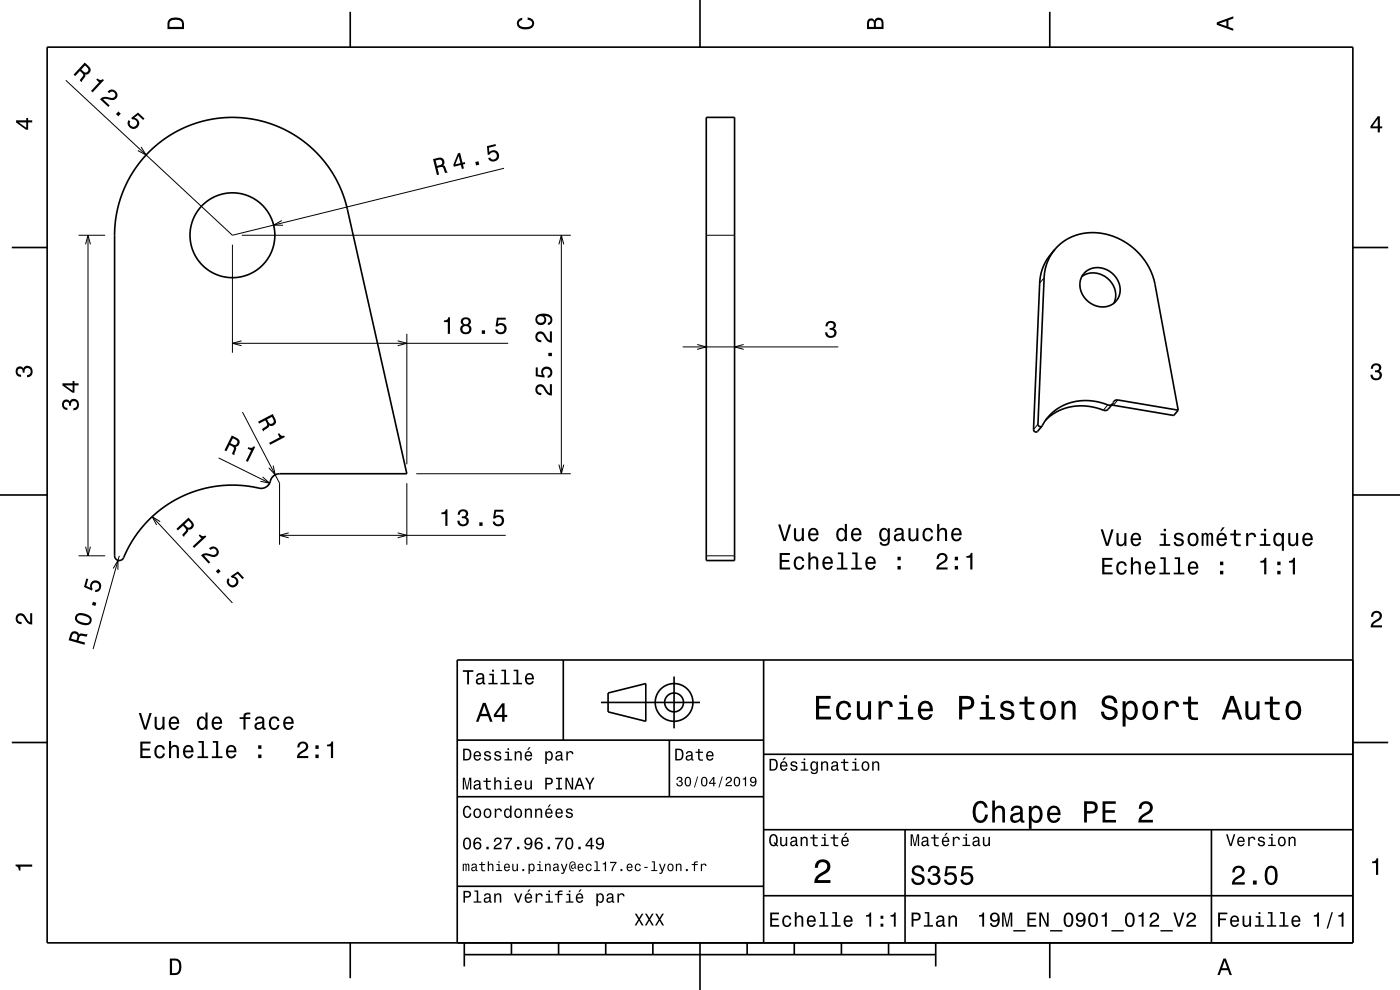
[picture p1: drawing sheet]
<svg xmlns="http://www.w3.org/2000/svg" width="297mm" height="210mm" viewBox="0 0 297 210" stroke-linecap="round" stroke-linejoin="round" font-family="sans-serif">
<g fill="none" stroke="#000" stroke-width=".21">
<path d="M14 17l35.3 32.9 57.6-14.2M29.9 31.2l1.1 1.7-1.8-1M16.7 49.9h5.6M18.2 51.8l.5-1.9 .5 1.9M18.7 49.9v68M49.3 51.9v22.9M51.3 49.9h69.8M59.8 46.8l-1.8 .9 2 .1M118.6 51.8l.5-1.9 .5 1.9M119.1 49.9v50.6M149.8 49.9h6M221.5 58.9l-.9 1.2"/>
<path d="M49.3 72.8h58.5M51.2 72.3l-1.9 .5 1.9 .5M84.4 72.3l1.9 .5-1.9 .5M86.3 70.8v27.7M144.8 73.6h33M147.9 73.1l1.9 .5-1.9 .5M157.8 73.1l-2 .5 2 .5M46.4 97.1l10.8 5.4M51.4 87.4l7.9 15.1v13.1M57.9 98.8l.5 1.9-1.4-1.5M118.6 98.6l.5 1.9 .5-1.9M220.2 90l-.9 1.1"/>
<path d="M235 85.9l-.9 1.1M237.1 84.8l-.9 1.2M16.7 117.9h5.6M18.2 116l.5 1.9 .5-1.9M25.3 117.9l-5.6 19.8M32.3 109.6l17 18.3M34 110.7l-1.7-1.1 .9 1.8M55.7 101.2l1.5 1.3-2-.4M59.3 113.6h48M61.2 113l-1.9 .6 1.9 .5M84.4 113l1.9 .6-1.9 .5M86.3 102.5v13.1"/>
<path d="M88.3 100.5h32.8M149.8 117.9h6M24 120.6l1-1.7v2"/>
</g>
<g fill="none" stroke="#000" stroke-width=".35">
<path d="M10 10h277v190h-277zM74.3 2.5v7.5M148.5 0v10M222.7 2.5v7.5M31.7 32.1l2.5-2.1 2.7-1.8 2.7-1.3 3-1.1 3-.6 2.9-.3 3 .1 3 .4 2.9 .8 2.8 1.2 2.6 1.5 2.4 1.7 2.2 2.1 2.2 2.7 1.8 2.7 1.1 2.5 1.2 3.8 12.6 56.1h-27.2a2.19 2.19 0 0 0-1.9 1.9 2.24 2.24 0 0 1-3 1l-3.9-.5-4.3 .2-4.4 1-3.7 1.5-3.8 2.4-3.1 2.9-2.6 3.3-2 3.8a1.03 1.03 0 0 1-1.1 .9 1.03 1.03 0 0 1-1-1l.1-70.3 .8-4.4 1.6-4.2 2.3-3.8zM149.8 24.9h6v94h-6zM2.5 52.5h7.5M223.8 52.9a9.9 9.9 0 0 0-2.3 6l-1.3 31.1a.51 .51 0 0 0 .3 .5 .51 .51 0 0 0 .6-.1M223.8 52.9l.5-.6a11.8 11.8 0 0 1 15.5-.2l1.5 1.3 1.6 1.9 1.2 2.1 .7 1.8 5.1 27.8M223.8 52.9l-1 1.1a10 10 0 0 0-2.2 6.1l-1.3 31a.51 .51 0 0 0 .2 .5 .51 .51 0 0 0 .6-.1l1-1.1M229.5 58.7a4.7 4.7 0 0 1 5.4 .3 4.7 4.7 0 0 1 1.4 5.3M230.1 57.8a4.7 4.7 0 0 1 7.5 3.1 3.8 3.8 0 0 1-1.7 3.7 3.8 3.8 0 0 1-4.2 0 4.3 4.3 0 0 1-1.6-6.8z"/>
<path d="M287 52.5h7.5M235.8 86l13.2 2.1 .9-1.1M236 85.7a1.01 1.01 0 0 1 1.1-.9l12.8 2.2M236 85.7l-.9 1.1a2.14 2.14 0 0 1-2.2-.2l-2.1-.4-2.1-.1-2.1 .3-1.9 .7a9.7 9.7 0 0 0-2.9 2M236 85.7a2.14 2.14 0 0 1-2.1-.2l-2.4-.5h-1.9l-2 .3-2 .7a9.7 9.7 0 0 0-4.5 4.4M0 105h10M287 105h10M119.5 140v17M162 140v60M287 140h-190v60M2.5 157.5h7.5M97 157h65"/>
<path d="M127.5 149h21M129 147l8-2v8l-8-2zM142 157v12M143 143.5v11M287 157.5h7.5M97 169h65M162 176h125M162 160h125M192 176v24M257 176v24M97 188h65M162 190h125"/>
<path d="M74.3 200v7.5M98.5 202.5h100M98.5 200v5M108.5 200v2.5M118.5 200v2.5M128.5 200v2.5M138.5 200v2.5M148.5 200v10M158.5 200v2.5M168.5 200v2.5M178.5 200v2.5M188.5 200v2.5"/>
<path d="M198.5 200v5M222.7 200v7.5"/>
<circle cx="49.3" cy="49.9" r="9"/>
<circle cx="143" cy="149" r="2"/>
<circle cx="143" cy="149" r="4"/>
</g>
<g fill="#000">
<path d="M18 13.3l-2.4 2.5 .3 .3 1.1-1a.85 .85 0 0 1 .5 1.2l-.6 .8 .4 .3 .8-1.3v-.3a.97 .97 0 0 0 1-.6 .97 .97 0 0 0-.3-1.1zM18 13.9a1.09 1.09 0 0 1 .7 1.1 .6 .6 0 0 1-.5 .4 .6 .6 0 0 1-.6-.3l-.4-.4z" fill-rule="evenodd"/>
<path d="M20.7 16.6l-.3 .3 .6 .6-1.7 1.8 .3 .3 2.5-2.6-.3-.2a.77 .77 0 0 1-1.1-.2zM22.9 19.4l.2 .4a.71 .71 0 0 1 1-.3 .71 .71 0 0 1 .3 .9 .71 .71 0 0 1-1 .3 1.8 1.8 0 0 0-2.2 .3l1.8 1.7 .3-.3-1.4-1.3a2.2 2.2 0 0 1 1.9 .1 1.15 1.15 0 0 0 1-1.6 1.15 1.15 0 0 0-1.9-.2zM25.1 23.6l-.5 .6 .5 .5 .5-.6zM27.3 25.5a1.21 1.21 0 0 0 .4 1.7 1.21 1.21 0 0 0 1.7-.6 1.21 1.21 0 0 0-.9-1.6l.7-.6 1.2 1 .3-.3-1.4-1.2-1.5 1.1 .3 .3a.8 .8 0 0 1 1.1 .7 .8 .8 0 0 1-.9 .9 .8 .8 0 0 1-.7-1.1z" fill-rule="evenodd"/>
<path d="M36 4a2.18 2.18 0 0 0-.5 2.2h3.5v-1.2a1.43 1.43 0 0 0-1.7-1.3zM36.3 4.4a2.15 2.15 0 0 1 2.2 .3l.1 1h-2.6v-1z" fill-rule="evenodd"/>
<path d="M109.9 4.2l.9-.4v.4a.7 .7 0 0 0-.7 .5 .7 .7 0 0 0 .3 .8 1.7 1.7 0 0 0 2.5-.5 .9 .9 0 0 0-1-.8v-.5a1.24 1.24 0 0 1 1.4 1.1 1.24 1.24 0 0 1-1 1.4 2.22 2.22 0 0 1-2.5-.7l-.2-.5z" fill-rule="evenodd"/>
<path d="M184.2 4.2l-.3 .7v1.3h3.5v-1.3a.98 .98 0 0 0-.7-1.1 .98 .98 0 0 0-1.2 .6 .84 .84 0 0 0-1.3-.2zM184.5 4.5a.54 .54 0 0 1 .6-.1 .54 .54 0 0 1 .3 .6v.7h-1zM185.9 4.4a.62 .62 0 0 1 .8-.1 .62 .62 0 0 1 .3 .6v.8h-1.2z" fill-rule="evenodd"/>
<path d="M258.1 4.7v.6l3.5 1.2v-.4l-1-.4v-1.4l1-.4v-.4zM258.6 5l1.6-.5v1z" fill-rule="evenodd"/>
<path d="M3.4 25.5v.5l2.1 1.5h.5v-1.5h.8v-.5h-.8v-.5h-.4v.5zM4 26h1.6v1.1z" fill-rule="evenodd"/>
<path d="M91.9 33.7l.8 3.4 .5-.1-.4-1.4a1.08 1.08 0 0 1 1.2 0l.5 1.1 .5-.1-.7-1.4-.3-.1a.97 .97 0 0 0 .1-1.2 .97 .97 0 0 0-1.1-.4zM92.4 34.1a1.08 1.08 0 0 1 1.3 0 .6 .6 0 0 1 .1 .6 .6 .6 0 0 1-.6 .4l-.5 .1z" fill-rule="evenodd"/>
<path d="M97.2 32.5l-1 2.4 .1 .5 1.5-.4 .2 .8 .4-.1-.2-.8 .5-.1-.1-.4-.5 .1-.5-2.1zM97.3 33.1l.4 1.5-1.1 .3zM100.8 34.4l.2 .7 .7-.2-.2-.7zM103.3 31l.2 1.9 .4-.1a.79 .79 0 0 1 1-.5 .79 .79 0 0 1 .4 1.1 .79 .79 0 0 1-1.2 .2l-.1-.2-.5 .1a1.21 1.21 0 0 0 1.7 .7 1.21 1.21 0 0 0 .4-1.8 1.21 1.21 0 0 0-1.8-.1l-.1-1 1.5-.3-.1-.4z" fill-rule="evenodd"/>
<path d="M292.3 24.7l-1.6 2.1v.4h1.6v.9h.4v-.9h.5v-.4h-.5v-2.1zM292.3 25.2v1.6h-1.1z" fill-rule="evenodd"/>
<path d="M94.2 68v.3h.8v2.5h.5v-3.5h-.4a.77 .77 0 0 1-.9 .7zM98 67.5a.84 .84 0 0 0 .2 1.4 1.11 1.11 0 0 0-.4 1.6 1.11 1.11 0 0 0 1.5 .3 1.03 1.03 0 0 0 .7-.9 1.03 1.03 0 0 0-.6-1 .89 .89 0 0 0 .4-1.1 .89 .89 0 0 0-1-.5zM98.1 69.8a.71 .71 0 0 1 1.4 0 .71 .71 0 0 1-1.4 0zM98.2 68.3a.6 .6 0 0 1 1.2 0 .6 .6 0 0 1-1.2 0zM102.2 70.1v.7h.7v-.7zM105.4 67.4l-.3 1.9h.4a.79 .79 0 0 1 1.2-.2 .79 .79 0 0 1 .1 1.1 .79 .79 0 0 1-1.2 0l-.1-.3h-.5a1.21 1.21 0 0 0 1.5 1.1 1.21 1.21 0 0 0 .9-1.7 1.21 1.21 0 0 0-1.8-.5l.2-1h1.5v-.4z" fill-rule="evenodd"/>
<path d="M175.4 68.4a1.08 1.08 0 0 1 1.4-.2 1.08 1.08 0 0 1 .4 1.2l-.3 .3a1.06 1.06 0 0 1 .5 1.3 1.06 1.06 0 0 1-1.2 .7 1.1 1.1 0 0 1-1.2-1.2h.5a.71 .71 0 0 0 1 .8 .71 .71 0 0 0 .1-1.3h-.6v-.4a.61 .61 0 0 0 .8-.3 .61 .61 0 0 0-.2-.8 .61 .61 0 0 0-.9 .2l-.1 .5h-.5z" fill-rule="evenodd"/>
<path d="M291.1 77.4a1.08 1.08 0 0 1 1.4-.2 1.08 1.08 0 0 1 .4 1.2l-.3 .3a1.06 1.06 0 0 1 .5 1.3 1.06 1.06 0 0 1-1.2 .7 1.1 1.1 0 0 1-1.2-1.2h.5a.71 .71 0 0 0 1 .8 .71 .71 0 0 0 .1-1.3h-.6v-.4a.61 .61 0 0 0 .8-.3 .61 .61 0 0 0-.2-.8 .61 .61 0 0 0-.9 .2l-.1 .5h-.5z" fill-rule="evenodd"/>
<path d="M3.6 78a.86 .86 0 0 1 1.4 .2 1.06 1.06 0 0 1 1.2-.6 1.06 1.06 0 0 1 .7 1.2 1.1 1.1 0 0 1-1.2 1.2v-.4a.71 .71 0 0 0 .8-1 .71 .71 0 0 0-1.3-.1v.6h-.4a.61 .61 0 0 0-.3-.8 .61 .61 0 0 0-.8 .2 .61 .61 0 0 0 .2 .8l.6 .2v.4a1.15 1.15 0 0 1-1.2-.6 1.15 1.15 0 0 1 .3-1.3z" fill-rule="evenodd"/>
<path d="M13.4 85a1.17 1.17 0 0 0-.2 1.3 1.17 1.17 0 0 0 1.1 .7v-.5a.62 .62 0 0 1-.8-.3 .62 .62 0 0 1 .3-.8 .62 .62 0 0 1 .8 .2v.5h.4a.72 .72 0 0 1 .5-1 .72 .72 0 0 1 .9 .5 .72 .72 0 0 1-.5 .9l-.3 .1v.4a1.18 1.18 0 0 0 1.2-1.5 1.18 1.18 0 0 0-1.9-.6l-.1 .3a.86 .86 0 0 0-1.4-.2zM13.2 81.3v.5l2.2 1.5h.4v-1.5h.9v-.5h-.9v-.5h-.4v.5zM13.8 81.8h1.6v1.1z" fill-rule="evenodd"/>
<path d="M49.2 92.4l-1.6 3.1 .4 .2 .7-1.3a.85 .85 0 0 1 .9 1l-.4 .9 .5 .3 .4-1.5-.1-.3a.97 .97 0 0 0 .8-.9 .97 .97 0 0 0-.6-1zM49.4 93a1.09 1.09 0 0 1 1 .8 .6 .6 0 0 1-.4 .5 .6 .6 0 0 1-.6 0l-.5-.3z" fill-rule="evenodd"/>
<path d="M52.7 94.8a.77 .77 0 0 0 1.1-.1l.3 .1-1.5 3.2-.4-.2 1.1-2.3-.8-.3z" fill-rule="evenodd"/>
<path d="M54.8 89.4l.2 .5 1.3-.7a1.1 1.1 0 0 1 .3 1.1l-1 .7 .2 .5 1.2-.9 .1-.4a.97 .97 0 0 0 1.2-.1 .97 .97 0 0 0 .1-1.2l-.5-1.1zM56.7 89l1-.6a1.09 1.09 0 0 1 .3 1.3 .6 .6 0 0 1-.6 .2 .6 .6 0 0 1-.5-.4z" fill-rule="evenodd"/>
<path d="M58.9 92.1l.3-.2a.77 .77 0 0 0 1.1 .5l.1 .3-3.1 1.6-.2-.4 2.2-1.1z" fill-rule="evenodd"/>
<path d="M113.8 81.8a1.2 1.2 0 0 0-.1 1.4 1.2 1.2 0 0 0 1.1 .6v-.4a.71 .71 0 0 1-.8-.6 .71 .71 0 0 1 .5-.8 .71 .71 0 0 1 .9 .5 1.81 1.81 0 0 0 1.7 1.4v-2.4h-.4v1.9a2.23 2.23 0 0 1-1.2-1.5 1.11 1.11 0 0 0-1.7-.1zM113.7 77.9v1.9l1.8 .3v-.4a.8 .8 0 0 1-.2-1.3 .8 .8 0 0 1 1.2 .1 .8 .8 0 0 1-.3 1.2v.5a1.21 1.21 0 0 0 1-1.5 1.21 1.21 0 0 0-1.6-.8 1.21 1.21 0 0 0-.6 1.7l-.9-.1v-1.6zM116.3 74.8v.7h.8v-.7zM113.8 70.6a1.2 1.2 0 0 0-.1 1.3 1.2 1.2 0 0 0 1.1 .7v-.4a.71 .71 0 0 1-.8-.6 .71 .71 0 0 1 .5-.8 .71 .71 0 0 1 .9 .5 1.81 1.81 0 0 0 1.7 1.4v-2.4h-.4v1.9a2.23 2.23 0 0 1-1.2-1.5 1.11 1.11 0 0 0-1.7-.1zM114 66.8a1.18 1.18 0 0 0-.3 1.6 1.18 1.18 0 0 0 1.5 .4 1.18 1.18 0 0 0 .6-1.4l-.3-.4a1.02 1.02 0 0 1 1.3 .8 .56 .56 0 0 1-.6 .7v.4a1.18 1.18 0 0 0 1-1.2 1.18 1.18 0 0 0-1.1-1.1 2.87 2.87 0 0 0-2.1 .2zM114 67.7a.75 .75 0 0 1 1.5 0 .75 .75 0 0 1-1.5 0z" fill-rule="evenodd"/>
<path d="M37.4 112.2l.3 .3 1.1-1a.85 .85 0 0 1 .5 1.3l-.6 .7 .3 .4 .9-1.2v-.4a.97 .97 0 0 0 1.1-.5 .97 .97 0 0 0-.2-1.1l-.8-.9zM39.1 111.2l.9-.8a1.08 1.08 0 0 1 .6 1.1 .6 .6 0 0 1-.5 .4 .6 .6 0 0 1-.6-.3z" fill-rule="evenodd"/>
<path d="M42.1 113.6l.6 .6-1.8 1.7 .3 .3 2.6-2.4-.3-.2a.77 .77 0 0 1-1.1-.2zM42.6 117.8l1.7 1.8 .3-.3-1.3-1.4a2.22 2.22 0 0 1 1.9 .3 1.14 1.14 0 0 0 1.1-1.6 1.14 1.14 0 0 0-2-.3l.4 .4a.7 .7 0 0 1 .9-.2 .7 .7 0 0 1 .2 .9 .7 .7 0 0 1-.9 .2 1.8 1.8 0 0 0-2.3 .2zM45.8 121.2l.5 .5 .5-.5-.5-.5zM48.4 122.6a1.21 1.21 0 0 0 .2 1.8 1.21 1.21 0 0 0 1.8-.5 1.21 1.21 0 0 0-.8-1.6l.8-.6 1.1 1.2 .3-.3-1.3-1.4-1.6 1.1 .3 .3a.79 .79 0 0 1 .9 .7 .79 .79 0 0 1-.8 .8 .79 .79 0 0 1-.7-.9l.1-.2z" fill-rule="evenodd"/>
<path d="M93.6 108.7v.4h.9v2.5h.4v-3.6h-.3a.77 .77 0 0 1-1 .7zM97.4 108.3l-.3 .9h.4a.62 .62 0 0 1 .4-.8 .62 .62 0 0 1 .8 .3 .62 .62 0 0 1-.2 .8h-.5v.4a.72 .72 0 0 1 .9 .5 .72 .72 0 0 1-.5 .9 .72 .72 0 0 1-.9-.5v-.3h-.5a1.18 1.18 0 0 0 1.5 1.1 1.18 1.18 0 0 0 .6-1.8l-.2-.1a.97 .97 0 0 0 .2-1.4 .97 .97 0 0 0-1.3-.2zM101.7 110.8v.8h.7v-.8zM104.9 108.1l-.3 1.9h.4a.79 .79 0 0 1 1.2-.2 .79 .79 0 0 1 0 1.2 .79 .79 0 0 1-1.1-.1l-.1-.3h-.5a1.21 1.21 0 0 0 1.5 1.1 1.21 1.21 0 0 0 .8-1.6 1.21 1.21 0 0 0-1.7-.6l.1-1h1.6v-.4z" fill-rule="evenodd"/>
<path d="M165.1 111.3l1.1 3.5h.5l1.1-3.5h-.5l-.8 2.9-.9-2.9zM168.4 112v1.8a.89 .89 0 0 0 .7 1 .89 .89 0 0 0 1-.5v.5h.4v-2.8h-.4v1.6a.65 .65 0 0 1-.4 .8 .65 .65 0 0 1-.8-.3v-2.1zM171.7 112.3a1.54 1.54 0 0 0 .8 2.6 1.06 1.06 0 0 0 1.1-.9h-.4l-.3 .3-.3 .2a.76 .76 0 0 1-.7-1h1.8a1.17 1.17 0 0 0-.5-1.3 1.17 1.17 0 0 0-1.5 .1zM172.1 112.6a.66 .66 0 0 1 .8-.2 .66 .66 0 0 1 .3 .8h-1.3zM177.7 112.3a1.57 1.57 0 0 0 .7 2.6l.5-.2 .3-.4v.5h.5v-3.7h-.5v1.4a.89 .89 0 0 0-1.5-.2zM178 112.6a.62 .62 0 0 1 .7-.2 .62 .62 0 0 1 .5 .5 1.11 1.11 0 0 1-.7 1.6 1.19 1.19 0 0 1-.5-1.9zM180.8 112.3a1.54 1.54 0 0 0 .8 2.6 1.06 1.06 0 0 0 1.1-.9h-.4l-.2 .3-.4 .2a.75 .75 0 0 1-.7-1h1.8a1.16 1.16 0 0 0-.5-1.3 1.16 1.16 0 0 0-1.5 .1zM181.2 112.6a.66 .66 0 0 1 .8-.2 .66 .66 0 0 1 .3 .8h-1.3zM186.8 112.3a1.57 1.57 0 0 0 .8 2.6l.4-.2 .4-.4a.73 .73 0 0 1-.4 1.1 .73 .73 0 0 1-1-.4h-.4a1.1 1.1 0 0 0 1.3 .8 1.1 1.1 0 0 0 .9-1.2v-2.6h-.4v.5l-.4-.4a.89 .89 0 0 0-1.2 .2zM187.1 112.6a.63 .63 0 0 1 .7-.2 .63 .63 0 0 1 .5 .6 1.1 1.1 0 0 1-.7 1.5 1.19 1.19 0 0 1-.5-1.9zM190 112.2l-.3 .6h.4a.55 .55 0 0 1 .7-.5 .55 .55 0 0 1 .4 .8h-.2a1 1 0 0 0-1.1 .2 1 1 0 0 0-.2 1.1 .94 .94 0 0 0 1.6 0l.1 .3 .6 .1v-.4h-.3v-.2v-1.4a1.02 1.02 0 0 0-.7-.8 1.02 1.02 0 0 0-1 .2zM190.2 113.7l1.1-.3a.77 .77 0 0 1-.2 .9 .77 .77 0 0 1-.9 0l-.1-.3zM192.7 112v1.8a.89 .89 0 0 0 .6 1 .89 .89 0 0 0 1.1-.5v.5h.4v-2.8h-.4v1.6a.65 .65 0 0 1-.4 .8 .65 .65 0 0 1-.8-.3v-2.1zM196 112.3a1.53 1.53 0 0 0 .8 2.6 1.06 1.06 0 0 0 1.1-1.1h-.4a.67 .67 0 0 1-.6 .7 .67 .67 0 0 1-.7-.6 1.12 1.12 0 0 1 .7-1.6 .6 .6 0 0 1 .6 .6h.4a1.09 1.09 0 0 0-.7-.9 1.09 1.09 0 0 0-1.2 .3zM198.8 111.1v3.7h.5v-1.6a.63 .63 0 0 1 .3-.8 .63 .63 0 0 1 .8 .4l.1 2h.4v-1.8a.88 .88 0 0 0-.6-1 .88 .88 0 0 0-1 .4v-1.3zM202.1 112.3a1.54 1.54 0 0 0 .8 2.6 1.06 1.06 0 0 0 1.1-.9h-.5l-.2 .3-.4 .2a.76 .76 0 0 1-.7-1h1.8a1.17 1.17 0 0 0-.5-1.3 1.17 1.17 0 0 0-1.4 .1zM202.4 112.6a.66 .66 0 0 1 .8-.2 .66 .66 0 0 1 .4 .8h-1.4z" fill-rule="evenodd"/>
<path d="M233.5 112.3l1.1 3.5h.5l1.1-3.5h-.4l-.9 3-.9-3zM236.9 113.1v1.8a.89 .89 0 0 0 .6 .9 .89 .89 0 0 0 1-.4v.4h.5v-2.7h-.5v1.5a.65 .65 0 0 1-.4 .8 .65 .65 0 0 1-.8-.3v-2zM240.1 113.4a1.54 1.54 0 0 0 .8 2.5 1.06 1.06 0 0 0 1.1-.9h-.4l-.2 .4-.4 .1a.76 .76 0 0 1-.7-.9h1.8a1.17 1.17 0 0 0-.5-1.4 1.17 1.17 0 0 0-1.5 .2zM240.5 113.6a.66 .66 0 0 1 .8-.1 .66 .66 0 0 1 .3 .7h-1.3zM246.2 113.2v.4h.7v1.8h-.9v.4h2.3v-.4h-1v-2.2zM246.9 112.2v.5h.5v-.5zM249.3 113.2a.75 .75 0 0 0-.2 .9 .75 .75 0 0 0 .7 .4l.9 .4a.63 .63 0 0 1-.6 .6 .63 .63 0 0 1-.7-.5h-.4a1.07 1.07 0 0 0 1.2 .9 1.07 1.07 0 0 0 .9-1.2l-.4-.4-1.1-.3a.54 .54 0 0 1 .4-.7 .54 .54 0 0 1 .6 .5h.5a1.03 1.03 0 0 0-.7-.9 1.03 1.03 0 0 0-1.1 .3zM252.2 113.4a1.52 1.52 0 0 0 .9 2.5 1.48 1.48 0 0 0 1.2-1.5 1.48 1.48 0 0 0-1.2-1.4l-.5 .1zM252.6 113.7a.67 .67 0 0 1 .7-.3 .67 .67 0 0 1 .5 .6 1.11 1.11 0 0 1-.7 1.5 1.17 1.17 0 0 1-.5-1.8zM254.9 113.1v2.7h.4v-1.8l.2-.6h.3l.1 .3v2.1h.4l.1-2.1 .3-.3 .2 .1 .1 .4v1.9h.4v-1.9a.69 .69 0 0 0-.6-.9l-.5 .4-.2-.3-.3-.1-.5 .4v-.3zM259.3 111.9l-.5 .8h.3l.7-.8zM258.4 113.4a1.54 1.54 0 0 0 .8 2.5 1.06 1.06 0 0 0 1-.9h-.4l-.2 .4-.4 .1a.76 .76 0 0 1-.7-.9h1.8a1.17 1.17 0 0 0-.5-1.4 1.17 1.17 0 0 0-1.4 .2zM258.7 113.6a.66 .66 0 0 1 .8-.1 .66 .66 0 0 1 .3 .7h-1.3zM261.8 112.4v.8h-.8v.4h.8v1.7a1.05 1.05 0 0 0 1.4 .6v-.4a.68 .68 0 0 1-1-.4v-1.5h1v-.4h-1v-.8zM264.4 113.1v2.7h.4v-1.6a.66 .66 0 0 1 .4-.7 .66 .66 0 0 1 .8 .2v.2h.5a.89 .89 0 0 0-.7-.9 .89 .89 0 0 0-1 .5v-.4zM267.5 113.2v.4h.6v1.8h-.9v.4h2.3v-.4h-.9v-2.2zM268.1 112.2v.5h.5v-.5zM270.4 113.4a1.57 1.57 0 0 0 .8 2.5l.4-.1 .3-.4v1.4h.5v-3.7h-.5v.4l-.1-.2a.87 .87 0 0 0-1.4 .1zM270.7 113.7a.62 .62 0 0 1 .7-.3 .62 .62 0 0 1 .5 .6 1.12 1.12 0 0 1-.7 1.5 1.19 1.19 0 0 1-.5-1.8zM273.3 113.1v1.8a.89 .89 0 0 0 .6 .9 .89 .89 0 0 0 1.1-.4v.4h.4v-2.7h-.5v1.5a.64 .64 0 0 1-.3 .8 .64 .64 0 0 1-.8-.3l-.1-2zM276.6 113.4a1.54 1.54 0 0 0 .8 2.5 1.05 1.05 0 0 0 1.1-.9h-.5l-.2 .4-.4 .1a.76 .76 0 0 1-.7-.9h1.8a1.16 1.16 0 0 0-.5-1.4 1.16 1.16 0 0 0-1.4 .2zM276.9 113.6a.66 .66 0 0 1 .8-.1 .66 .66 0 0 1 .3 .7h-1.3z" fill-rule="evenodd"/>
<path d="M3.6 130.4a1.22 1.22 0 0 1 2 .7l.4 .6 .4 .3v-1.9h.4v2.4a1.8 1.8 0 0 1-1.7-1.4 .71 .71 0 0 0-.9-.5 .71 .71 0 0 0-.5 .8 .71 .71 0 0 0 .9 .5v.5a1.18 1.18 0 0 1-1.2-.7 1.18 1.18 0 0 1 .2-1.3z" fill-rule="evenodd"/>
<path d="M16.2 130.4a1.14 1.14 0 0 0 .4 1.8 2.29 2.29 0 0 0 2.6 .1 1.14 1.14 0 0 0-.5-1.8 2.3 2.3 0 0 0-2.5-.1zM16.5 130.7a2.38 2.38 0 0 1 2.5 .7l-.2 .6a2.37 2.37 0 0 1-2.5-.7zM19.7 127.7l-.2 .6 .7 .2 .2-.6zM18.3 122.7l-.5 1.8 1.7 .8 .1-.4a.79 .79 0 0 1 .2-1.2 .79 .79 0 0 1 1.1 .3 .79 .79 0 0 1-.4 1.1h-.2l-.2 .5a1.21 1.21 0 0 0 1.5-1.2 1.21 1.21 0 0 0-1.4-1.2 1.21 1.21 0 0 0-1 1.5l-.9-.4 .4-1.5z" fill-rule="evenodd"/>
<path d="M15.1 134.3l-.5 1.5 3.3 1 .2-.5-1.5-.4a1.08 1.08 0 0 1 .6-1.1l1.2 .2 .2-.5-1.5-.1-.3 .2-.1-.2a1 1 0 0 0-1.6-.1zM15.5 134.5a.6 .6 0 0 1 .8 0 .6 .6 0 0 1 .1 .8l-.2 .5-1.1-.3z" fill-rule="evenodd"/>
<path d="M165.4 117.3v3.5h2.2v-.4h-1.7v-1.2h1.5v-.4h-1.5v-1.1h1.7v-.4zM168.7 118.4a1.53 1.53 0 0 0 .8 2.5 1.05 1.05 0 0 0 1.1-1.1h-.4a.67 .67 0 0 1-.6 .7 .67 .67 0 0 1-.7-.6 1.12 1.12 0 0 1 .6-1.5 .6 .6 0 0 1 .7 .6h.4a1.09 1.09 0 0 0-.7-1 1.09 1.09 0 0 0-1.2 .4zM171.5 117.2v3.6h.4v-1.6a.63 .63 0 0 1 .6-.8 .63 .63 0 0 1 .6 .7v1.7h.5v-1.8a.88 .88 0 0 0-.6-1 .88 .88 0 0 0-1.1 .5v-1.3zM174.8 118.4a1.54 1.54 0 0 0 .8 2.5 1.05 1.05 0 0 0 1-.9h-.4l-.2 .4-.4 .1a.75 .75 0 0 1-.7-.9h1.8a1.16 1.16 0 0 0-.5-1.4 1.16 1.16 0 0 0-1.4 .2zM175.1 118.6a.66 .66 0 0 1 .8-.1 .66 .66 0 0 1 .3 .7h-1.3zM177.7 117.2v.4h.7v2.8h-.9v.4h2.3v-.4h-.9v-3.2zM180.8 117.2v.4h.7v2.8h-.9v.4h2.2v-.4h-.9v-3.2zM183.9 118.4a1.54 1.54 0 0 0 .8 2.5 1.06 1.06 0 0 0 1-.9h-.4l-.2 .4-.4 .1a.75 .75 0 0 1-.7-.9h1.8a1.17 1.17 0 0 0-.5-1.4 1.17 1.17 0 0 0-1.4 .2zM184.2 118.6a.66 .66 0 0 1 .8-.1 .66 .66 0 0 1 .3 .7h-1.3zM190.4 120.1v.7h.7v-.7zM190.4 118.1v.8h.7v-.8z" fill-rule="evenodd"/>
<path d="M199 117.6l-.3 1h.5a.7 .7 0 0 1 .5-.9 .7 .7 0 0 1 .8 .5 .7 .7 0 0 1-.5 .9 1.8 1.8 0 0 0-1.4 1.7h2.4v-.4h-1.9a2.2 2.2 0 0 1 1.5-1.2 1.13 1.13 0 0 0 .1-1.7 1.13 1.13 0 0 0-1.7 .1zM202.5 120.1v.7h.7v-.7zM202.5 118.1v.8h.7v-.8zM205 118v.3h.8v2.5h.5v-3.5h-.3a.77 .77 0 0 1-1 .7z" fill-rule="evenodd"/>
<path d="M233.8 118.3v3.5h2.2v-.4h-1.7v-1.2h1.5v-.4h-1.5v-1h1.7v-.5zM237.1 119.4a1.53 1.53 0 0 0 .8 2.5 1.07 1.07 0 0 0 1.1-1h-.4a.67 .67 0 0 1-.6 .6 .67 .67 0 0 1-.7-.6 1.11 1.11 0 0 1 .7-1.5 .59 .59 0 0 1 .6 .6h.4a1.09 1.09 0 0 0-.7-.9 1.09 1.09 0 0 0-1.2 .3zM239.9 118.2v3.6h.5v-1.5a.63 .63 0 0 1 .5-.9 .63 .63 0 0 1 .7 .7v1.7h.4v-1.7a.88 .88 0 0 0-.6-1 .88 .88 0 0 0-1 .4v-1.3zM243.2 119.4a1.54 1.54 0 0 0 .8 2.5 1.07 1.07 0 0 0 1.1-.8h-.5l-.2 .3-.4 .1a.76 .76 0 0 1-.7-.9h1.8a1.17 1.17 0 0 0-.5-1.4 1.17 1.17 0 0 0-1.4 .2zM243.5 119.6a.66 .66 0 0 1 .8-.1 .66 .66 0 0 1 .3 .7h-1.3zM246.2 118.2v.4h.7v2.9h-1v.3h2.3v-.3h-.9v-3.3zM249.2 118.2v.4h.7v2.9h-.9v.3h2.3v-.3h-1v-3.3zM252.3 119.4a1.54 1.54 0 0 0 .8 2.5 1.06 1.06 0 0 0 1.1-.8h-.5l-.2 .3-.4 .1a.76 .76 0 0 1-.7-.9h1.8a1.16 1.16 0 0 0-.5-1.4 1.16 1.16 0 0 0-1.4 .2zM252.6 119.6a.66 .66 0 0 1 .8-.1 .66 .66 0 0 1 .4 .7h-1.4zM258.8 121.1v.7h.7v-.7zM258.8 119.1v.8h.7v-.8z" fill-rule="evenodd"/>
<path d="M267.4 119v.3h.8v2.5h.4v-3.5h-.3a.77 .77 0 0 1-.9 .7zM271 121.1v.7h.7v-.7zM271 119.1v.8h.7v-.8zM273.4 119v.3h.9v2.5h.4v-3.5h-.3a.77 .77 0 0 1-1 .7z" fill-rule="evenodd"/>
<path d="M291.2 129.9a1.18 1.18 0 0 1 1.9 .3 1.18 1.18 0 0 1-1 1.7l-.5 .3-.3 .5h1.9v.4h-2.4a1.8 1.8 0 0 1 1.4-1.8 .71 .71 0 0 0 .5-.8 .71 .71 0 0 0-.9-.5 .71 .71 0 0 0-.5 .8h-.4z" fill-rule="evenodd"/>
<path d="M29.4 151.3l1.2 3.5h.5l1.1-3.5h-.5l-.9 2.9-.9-2.9zM32.8 152.1v1.7a.89 .89 0 0 0 .6 1 .89 .89 0 0 0 1.1-.5v.5h.4v-2.7h-.4v1.5a.65 .65 0 0 1-.4 .8 .65 .65 0 0 1-.8-.3l-.1-2zM36.1 152.3a1.54 1.54 0 0 0 .8 2.6 1.06 1.06 0 0 0 1.1-.9h-.5l-.2 .3-.4 .2a.76 .76 0 0 1-.7-1h1.8a1.16 1.16 0 0 0-.5-1.3 1.16 1.16 0 0 0-1.4 .1zM36.4 152.6a.66 .66 0 0 1 .8-.2 .66 .66 0 0 1 .4 .8h-1.4zM42.1 152.3a1.58 1.58 0 0 0 .7 2.6l.5-.2 .3-.4v.5h.4v-3.7h-.4v1.4a.89 .89 0 0 0-1.5-.2zM42.4 152.6a.62 .62 0 0 1 .7-.2 .62 .62 0 0 1 .4 .5 1.12 1.12 0 0 1-.6 1.6 1.19 1.19 0 0 1-.5-1.9zM45.2 152.3a1.54 1.54 0 0 0 .8 2.6 1.05 1.05 0 0 0 1.1-.9h-.5l-.2 .3-.4 .2a.76 .76 0 0 1-.7-1h1.8a1.16 1.16 0 0 0-.5-1.3 1.16 1.16 0 0 0-1.4 .1zM45.5 152.6a.66 .66 0 0 1 .8-.2 .66 .66 0 0 1 .4 .8h-1.4zM50.8 152.1v.4h.9v2.3h.4v-2.3h1v-.4h-1a.5 .5 0 0 1 .6-.6h.4v-.3a1.04 1.04 0 0 0-1.4 .7v.2zM54.4 152.2l-.3 .6h.4a.55 .55 0 0 1 .7-.5 .55 .55 0 0 1 .3 .8h-.2a.98 .98 0 0 0-1.1 .3 .98 .98 0 0 0 0 1.2 1.06 1.06 0 0 0 1.5-.2l.1 .3 .5 .1v-.4h-.2v-1.6a1.02 1.02 0 0 0-1.7-.6zM54.5 153.7l1.1-.3a.77 .77 0 0 1-.2 .9 .77 .77 0 0 1-.9 0l-.1-.3zM57.3 152.3a1.53 1.53 0 0 0 .9 2.6 1.06 1.06 0 0 0 1.1-1.1h-.4a.67 .67 0 0 1-.7 .7 .67 .67 0 0 1-.7-.6 1.12 1.12 0 0 1 .7-1.6 .6 .6 0 0 1 .6 .6h.5a1.09 1.09 0 0 0-.8-.9 1.09 1.09 0 0 0-1.2 .3zM60.4 152.3a1.54 1.54 0 0 0 .8 2.6 1.05 1.05 0 0 0 1.1-.9h-.5l-.2 .3-.4 .2a.76 .76 0 0 1-.7-1h1.8a1.16 1.16 0 0 0-.5-1.3 1.16 1.16 0 0 0-1.4 .1zM60.7 152.6a.66 .66 0 0 1 .8-.2 .66 .66 0 0 1 .3 .8h-1.3z" fill-rule="evenodd"/>
<path d="M98.2 158.8v2.5h.9a1.37 1.37 0 0 0 .7-2.2 1.56 1.56 0 0 0-1.6-.3zM98.6 159.1a.98 .98 0 0 1 1.1 .7 .98 .98 0 0 1-.6 1.2h-.5zM100.7 159.6a1.04 1.04 0 0 0-.2 1.2 1.04 1.04 0 0 0 1 .5l.5-.5h-.3l-.4 .3a.54 .54 0 0 1-.5-.7h1.3a.83 .83 0 0 0-.4-.9 .83 .83 0 0 0-1 .1zM100.9 159.7l.2-.1a.47 .47 0 0 1 .5 .1 .47 .47 0 0 1 .1 .5h-.9zM102.9 159.5l-.2 .1a.69 .69 0 0 0 .9 .9l.2 .1a.43 .43 0 0 1-.4 .5 .43 .43 0 0 1-.4-.4h-.3a.74 .74 0 0 0 .9 .7 .74 .74 0 0 0 .5-1l-1-.4a.38 .38 0 0 1 .3-.5 .38 .38 0 0 1 .4 .4h.3a.78 .78 0 0 0-1.2-.4zM105.1 159.5l-.2 .1a.69 .69 0 0 0 .9 .9l.2 .1a.43 .43 0 0 1-.4 .5 .43 .43 0 0 1-.5-.4h-.3a.74 .74 0 0 0 .9 .7 .74 .74 0 0 0 .5-1l-.9-.4a.38 .38 0 0 1 .3-.5 .38 .38 0 0 1 .4 .4h.3a.77 .77 0 0 0-1.2-.4zM107.2 159.4v.3h.5v1.3h-.7v.3h1.6v-.3h-.6v-1.6zM107.7 158.7v.4h.3v-.4zM109.2 159.4v1.9h.3v-1.1a.45 .45 0 0 1 .4-.6 .45 .45 0 0 1 .5 .5v1.2h.3v-1.3a.63 .63 0 0 0-.5-.7 .63 .63 0 0 0-.7 .4v-.3zM112.2 158.5l-.4 .6h.3l.5-.6zM111.5 159.6a1.04 1.04 0 0 0-.2 1.2 1.04 1.04 0 0 0 1.1 .5l.5-.5h-.3l-.5 .3a.54 .54 0 0 1-.5-.7h1.3a.83 .83 0 0 0-.4-.9 .83 .83 0 0 0-1 .1zM111.8 159.7l.1-.1a.48 .48 0 0 1 .5 .1 .48 .48 0 0 1 .2 .5h-1zM115.7 159.4v2.7h.3v-1.1a.66 .66 0 0 0 .7 .4 .66 .66 0 0 0 .5-.6 .91 .91 0 0 0 0-1.1 .91 .91 0 0 0-1-.3l-.2 .3v-.3zM116.1 159.8a.45 .45 0 0 1 .5-.2 .45 .45 0 0 1 .3 .4 .65 .65 0 0 1 .1 .8 .65 .65 0 0 1-.7 .2 .98 .98 0 0 1-.2-1.2zM118.1 159.5l-.2 .4h.3a.39 .39 0 0 1 .4-.3 .39 .39 0 0 1 .3 .5h-.1a.65 .65 0 0 0-1 .4 .65 .65 0 0 0 .6 .9l.6-.3 .1 .2h.4v-.2l-.2-.1v-1.1a.72 .72 0 0 0-.5-.6 .72 .72 0 0 0-.7 .2zM118.2 160.6l.8-.3a.55 .55 0 0 1-.2 .7 .55 .55 0 0 1-.6 0zM120.1 159.4v1.9h.4v-1.1a.47 .47 0 0 1 .2-.6 .47 .47 0 0 1 .6 .2v.2h.4a.64 .64 0 0 0-.5-.7 .64 .64 0 0 0-.8 .4v-.3z" fill-rule="evenodd"/>
<path d="M98.2 142.2v.3h.9v2.7h.4v-2.7h.9v-.3zM101.3 143l-.3 .5h.4a.47 .47 0 0 1 .5-.4 .47 .47 0 0 1 .4 .6l-.2 .1a.84 .84 0 0 0-1 .2 .84 .84 0 0 0 0 1.1 .9 .9 0 0 0 1.3-.2l.1 .2 .5 .1v-.3l-.3-.1v-1.3a.87 .87 0 0 0-1.4-.5zM101.4 144.3l.9-.3a.66 .66 0 0 1-.1 .7 .66 .66 0 0 1-.8 .1zM103.8 142.9v.3h.6v1.6h-.8v.4h2v-.4h-.8v-1.9zM104.4 142.1v.4h.4v-.4zM106.4 142.1v.3h.6v2.4h-.8v.4h1.9v-.4h-.7v-2.7zM109 142.1v.3h.6v2.4h-.8v.4h1.9v-.4h-.7v-2.7zM111.6 143.1a1.32 1.32 0 0 0 .7 2.1 .9 .9 0 0 0 .9-.7h-.3l-.2 .3-.4 .1a.65 .65 0 0 1-.6-.8h1.6a1 1 0 0 0-.4-1.2 1 1 0 0 0-1.3 .2zM111.9 143.3a.57 .57 0 0 1 .7-.1 .57 .57 0 0 1 .3 .6h-1.2z" fill-rule="evenodd"/>
<path d="M102.4 149.1l-1.4 4h.5l.4-1.2h1.6l.4 1.2h.6l-1.5-4zM102.7 149.7l.7 1.7h-1.3zM106.5 149.2l-1.7 2.4v.5h1.7v1h.5v-1h.6v-.5h-.6v-2.4zM106.5 149.9v1.7h-1.3z" fill-rule="evenodd"/>
<path d="M143.2 158.8v2.5h.9a1.37 1.37 0 0 0 .7-2.2 1.56 1.56 0 0 0-1.6-.3zM143.6 159.1a.98 .98 0 0 1 1.1 .7 .98 .98 0 0 1-.6 1.2h-.5zM145.7 159.5l-.2 .4h.3a.39 .39 0 0 1 .5-.3 .39 .39 0 0 1 .3 .5h-.2a.65 .65 0 0 0-.9 .4 .65 .65 0 0 0 .5 .9l.7-.3v.2h.4v-.2l-.1-.1-.1-1.1a.73 .73 0 0 0-.4-.6 .73 .73 0 0 0-.8 .2zM145.8 160.6l.8-.3a.55 .55 0 0 1-.1 .7 .55 .55 0 0 1-.7 0zM148.1 158.9v.5h-.5v.3h.5v1.3a.75 .75 0 0 0 1 .4v-.3a.48 .48 0 0 1-.7-.3v-1.1h.7v-.3h-.7v-.5zM150 159.6a1.04 1.04 0 0 0-.2 1.2 1.04 1.04 0 0 0 1.1 .5l.5-.5h-.4l-.4 .3a.54 .54 0 0 1-.5-.7h1.3a.83 .83 0 0 0-.4-.9 .83 .83 0 0 0-1 .1zM150.3 159.7l.1-.1a.48 .48 0 0 1 .5 .1 .48 .48 0 0 1 .2 .5h-1z" fill-rule="evenodd"/>
<path d="M173.1 147.6v5h3.2v-.6h-2.5v-1.7h2.2v-.6h-2.2v-1.5h2.4v-.6zM177.8 149.2a2.59 2.59 0 0 0 .5 3.4 1.58 1.58 0 0 0 2.3-1.4h-.6a.95 .95 0 0 1-.9 1 .95 .95 0 0 1-1-.9 1.59 1.59 0 0 1 .9-2.1 .85 .85 0 0 1 .9 .8h.7a1.56 1.56 0 0 0-1.1-1.3 1.56 1.56 0 0 0-1.7 .5zM181.8 148.8v2.5a1.27 1.27 0 0 0 .9 1.4 1.27 1.27 0 0 0 1.5-.7v.6h.6v-3.8h-.6v2.2a.92 .92 0 0 1-.6 1.1 .92 .92 0 0 1-1.2-.4v-2.9zM186.4 148.8v3.8h.6v-2.2a.95 .95 0 0 1 .5-1.1 .95 .95 0 0 1 1.2 .3l.1 .4h.6a1.28 1.28 0 0 0-1-1.4 1.28 1.28 0 0 0-1.4 .8v-.6zM190.8 148.9v.5h1v2.7h-1.3v.5h3.2v-.5h-1.3v-3.2zM191.8 147.4v.8h.6v-.8zM195.1 149.2a2.62 2.62 0 0 0 .5 3.4 1.57 1.57 0 0 0 2.2-1.1h-.6l-.3 .5-.5 .2a1.08 1.08 0 0 1-1-1.3h2.5a1.66 1.66 0 0 0-.7-2 1.66 1.66 0 0 0-2.1 .3zM195.6 149.5a.94 .94 0 0 1 1.2-.2 .94 .94 0 0 1 .5 1h-1.9zM203.5 147.6v5h.6v-2.1h.8a1.47 1.47 0 0 0 1.8-1.2 1.47 1.47 0 0 0-1.5-1.7zM204.1 148.2a1.6 1.6 0 0 1 1.8 .5 .86 .86 0 0 1 0 .9 .86 .86 0 0 1-.9 .3h-.9zM208.1 148.9v.5h1v2.7h-1.3v.5h3.3v-.5h-1.3v-3.2zM209.1 147.4v.8h.7v-.8zM212.6 148.9a1.08 1.08 0 0 0-.3 1.2 1.08 1.08 0 0 0 1 .7l1.1 .4a.57 .57 0 0 1 .2 .6 .57 .57 0 0 1-.5 .4 .96 .96 0 0 1-1.4-.8h-.6a1.6 1.6 0 0 0 1.3 1.4 1.6 1.6 0 0 0 1.7-.8 1.13 1.13 0 0 0-1-1.6l-1.1-.3-.2-.4a.87 .87 0 0 1 .9-.5 .87 .87 0 0 1 .8 .6h.6a1.41 1.41 0 0 0-2.1-1.1zM217.4 147.8v1.1h-1.1v.5h1.1v2.6l.2 .4 .4 .3h1.4v-.5a.97 .97 0 0 1-1.4-.5v-2.3h1.4v-.5h-1.4v-1.1zM221.1 149.2a2.56 2.56 0 0 0 .5 3.4 1.72 1.72 0 0 0 1.8-.2 1.72 1.72 0 0 0 .6-1.7 1.7 1.7 0 0 0-.9-1.9 1.7 1.7 0 0 0-2 .4zM221.6 149.6a.96 .96 0 0 1 1-.4 .96 .96 0 0 1 .7 .8 1.59 1.59 0 0 1-1 2.2 1.19 1.19 0 0 1-1-1.5zM225.2 148.8v3.8h.6v-2.2a.97 .97 0 0 1 .5-1.1 .97 .97 0 0 1 1.1 .2l.1 .7v2.4h.7v-2.5a1.27 1.27 0 0 0-.9-1.4 1.27 1.27 0 0 0-1.5 .6v-.5zM234.1 147.9a1.38 1.38 0 0 0-.3 1.5 1.38 1.38 0 0 0 1.3 .9 1.25 1.25 0 0 1 1.4 .9 1.15 1.15 0 0 1-1.3 .9 1.15 1.15 0 0 1-1-1.1h-.7a1.8 1.8 0 0 0 1.7 1.8 1.8 1.8 0 0 0 1.9-1.6 1.46 1.46 0 0 0-1.5-1.4l-.6-.2a.83 .83 0 0 1-.5-1.1 .83 .83 0 0 1 1.2-.3l.5 .5 .1 .4h.7a1.67 1.67 0 0 0-1-1.6 1.67 1.67 0 0 0-1.9 .4zM238.2 148.8v5.3h.6v-2.1a1.32 1.32 0 0 0 1.4 .7 1.32 1.32 0 0 0 1.1-1.1 2.43 2.43 0 0 0-.8-2.8 1.21 1.21 0 0 0-1.7 .5v-.5zM239.1 149.6a.9 .9 0 0 1 .9-.4 .9 .9 0 0 1 .7 .8 1.61 1.61 0 0 1-.9 2.2 1.18 1.18 0 0 1-1-1.5zM242.8 149.2a2.56 2.56 0 0 0 .5 3.4 1.72 1.72 0 0 0 1.8-.2 1.72 1.72 0 0 0 .6-1.7 1.7 1.7 0 0 0-.9-1.9 1.7 1.7 0 0 0-2 .4zM243.3 149.6a.96 .96 0 0 1 1-.4 .96 .96 0 0 1 .7 .8 1.59 1.59 0 0 1-1 2.2 1.19 1.19 0 0 1-1-1.5zM247.1 148.8v3.8h.6v-2.2a.95 .95 0 0 1 .5-1.1 .95 .95 0 0 1 1.2 .3l.1 .4h.6a1.28 1.28 0 0 0-1-1.4 1.28 1.28 0 0 0-1.4 .8v-.6zM252 147.8v1.1h-1v.5h1l.1 2.6 .2 .4 .4 .3h1.4v-.5a.97 .97 0 0 1-1.4-.5v-2.3h1.4v-.5h-1.4v-1.1zM261 147.6l-1.8 5h.6l.6-1.4h2l.5 1.4h.7l-1.9-5zM261.4 148.3l.7 2.2h-1.5zM264.2 148.8v2.5a1.27 1.27 0 0 0 .9 1.4 1.27 1.27 0 0 0 1.5-.7v.6h.6v-3.8h-.6v2.2a.92 .92 0 0 1-.6 1.1 .92 .92 0 0 1-1.1-.4l-.1-2.9zM269.4 147.8v1.1h-1.1v.5h1.1v2.6l.2 .4 .4 .3 .7 .1 .8-.1v-.5a.97 .97 0 0 1-1.4-.5l-.1-2.3h1.5v-.5h-1.5v-1.1zM273.1 149.2a2.56 2.56 0 0 0 .6 3.4 1.72 1.72 0 0 0 1.8-.2 1.72 1.72 0 0 0 .6-1.7 1.7 1.7 0 0 0-.9-1.9 1.7 1.7 0 0 0-2.1 .4zM273.6 149.6a.96 .96 0 0 1 1-.4 .96 .96 0 0 1 .7 .8 1.59 1.59 0 0 1-.9 2.2 1.19 1.19 0 0 1-1.1-1.5z" fill-rule="evenodd"/>
<path d="M29.8 157.3v3.5h2.2v-.4h-1.8v-1.2h1.6v-.4h-1.6v-1.1h1.7v-.4zM33 158.4a1.53 1.53 0 0 0 .9 2.5 1.06 1.06 0 0 0 1.1-1.1h-.4a.67 .67 0 0 1-.7 .7 .67 .67 0 0 1-.7-.6 1.12 1.12 0 0 1 .7-1.5 .59 .59 0 0 1 .6 .6h.5a1.09 1.09 0 0 0-.8-1 1.09 1.09 0 0 0-1.2 .4zM35.9 157.2v3.6h.4v-1.6a.63 .63 0 0 1 .4-.7 .63 .63 0 0 1 .8 .3v2h.5v-1.8a.88 .88 0 0 0-.6-1 .88 .88 0 0 0-1.1 .5v-1.3zM39.1 158.4a1.54 1.54 0 0 0 .8 2.5 1.06 1.06 0 0 0 1.1-.9h-.4l-.3 .4-.3 .1a.76 .76 0 0 1-.7-.9h1.8a1.16 1.16 0 0 0-.5-1.4 1.16 1.16 0 0 0-1.5 .2zM39.5 158.6a.66 .66 0 0 1 .8-.1 .66 .66 0 0 1 .3 .7h-1.3zM42.1 157.2v.4h.7v2.8h-.9v.4h2.3v-.4h-.9v-3.2zM45.1 157.2v.4h.7v2.8h-.9v.4h2.3v-.4h-.9v-3.2zM48.2 158.4a1.54 1.54 0 0 0 .8 2.5 1.06 1.06 0 0 0 1.1-.9h-.4l-.2 .4-.4 .1a.76 .76 0 0 1-.7-.9h1.8a1.16 1.16 0 0 0-.5-1.4 1.16 1.16 0 0 0-1.5 .2zM48.6 158.6a.66 .66 0 0 1 .8-.1 .66 .66 0 0 1 .3 .7h-1.3zM54.8 160.1v.7h.7v-.7zM54.8 158.1v.7h.7v-.7z" fill-rule="evenodd"/>
<path d="M63.4 157.6l-.2 .4-.1 .6h.4a.71 .71 0 0 1 .5-.9 .71 .71 0 0 1 .9 .5 .71 .71 0 0 1-.5 .9 1.8 1.8 0 0 0-1.4 1.7h2.4v-.4h-1.9a2.2 2.2 0 0 1 1.5-1.2 1.13 1.13 0 0 0 .1-1.7 1.13 1.13 0 0 0-1.7 .1zM66.9 160.1v.7h.7v-.7zM66.9 158.1v.7h.7v-.7zM69.4 158v.3h.8v2.5h.5v-3.5h-.4a.77 .77 0 0 1-.9 .7z" fill-rule="evenodd"/>
<path d="M98.2 165v2.5h.3v-2.3l.4 2.3h.3l.5-2.3v2.3h.3v-2.5h-.5l-.4 2.2-.5-2.2zM100.7 165.6l-.2 .5h.3a.39 .39 0 0 1 .5-.4 .39 .39 0 0 1 .3 .6h-.2a.65 .65 0 0 0-.9 .4 .65 .65 0 0 0 .5 .8l.7-.3v.2l.4 .1v-.3h-.1l-.1-1.1a.73 .73 0 0 0-.4-.6 .73 .73 0 0 0-.8 .1zM100.8 166.7l.8-.2a.55 .55 0 0 1-.1 .6 .55 .55 0 0 1-.7 .1zM103.1 165v.6h-.5v.3h.5v1.3a.74 .74 0 0 0 1 .3v-.3a.49 .49 0 0 1-.7-.2v-1.1h.7v-.3h-.7v-.6zM104.8 164.9v2.6h.4v-1.1a.45 .45 0 0 1 .3-.7 .45 .45 0 0 1 .5 .6v1.2h.3v-1.3a.63 .63 0 0 0-.4-.7 .63 .63 0 0 0-.7 .3v-.9zM107.2 165.6v.3h.5v1.3h-.7v.3h1.6v-.3h-.6v-1.6zM107.7 164.9v.3h.3v-.3zM109.3 165.7a1.04 1.04 0 0 0-.1 1.2 1.04 1.04 0 0 0 1 .6l.5-.6h-.3l-.4 .4a.54 .54 0 0 1-.5-.7h1.2a.83 .83 0 0 0-.3-1 .83 .83 0 0 0-1.1 .1zM109.6 165.9l.1-.1a.47 .47 0 0 1 .5 .1 .47 .47 0 0 1 .2 .4h-.9zM111.3 165.5v1.3a.63 .63 0 0 0 .5 .7 .63 .63 0 0 0 .7-.3v.3h.3v-2h-.3v1.2a.46 .46 0 0 1-.3 .5 .46 .46 0 0 1-.5-.2v-1.5zM115.7 165v2.5h.3v-1.1a.96 .96 0 0 0 1.3-.7 .66 .66 0 0 0-.8-.7zM116 165.3h.4a.43 .43 0 0 1 .5 .4 .43 .43 0 0 1-.5 .4h-.4zM118 165v.3h.4v1.9h-.4v.3h1.2v-.3h-.4v-1.9h.4v-.3zM119.9 165v2.5h.3v-2.1l1 2.1h.4v-2.5h-.3v2l-1-2zM122.8 165l-1 2.5h.4l.2-.8h1l.3 .8h.3l-.9-2.5zM122.9 165.3l.4 1.1h-.7zM124.1 165l.9 1.5v1h.3v-1l.8-1.5h-.4l-.6 1.2-.6-1.2z" fill-rule="evenodd"/>
<path d="M98.4 178a1.44 1.44 0 0 0 .7 2.2 1.45 1.45 0 0 0 .6-2.2 .79 .79 0 0 0-1.3 0zM98.8 178h.5a1.69 1.69 0 0 1 0 1.9h-.5a1.71 1.71 0 0 1 0-1.9zM100.8 177.8a1.72 1.72 0 0 0 .1 2.3 .83 .83 0 0 0 1.1-.2 .83 .83 0 0 0-.1-1.1 .83 .83 0 0 0-1.2 0 .74 .74 0 0 1 .6-.9l.3 .1 .2 .3h.3a.8 .8 0 0 0-.5-.6 .8 .8 0 0 0-.8 .1zM100.7 179.4a.55 .55 0 0 1 1.1 0 .55 .55 0 0 1-1.1 0zM103.2 179.6v.6h.5v-.6zM105 177.9l-.2 .6h.3a.5 .5 0 0 1 .4-.6 .5 .5 0 0 1 .6 .4 .5 .5 0 0 1-.4 .6l-.2 .1a1.17 1.17 0 0 0-.8 1.2h1.7v-.4h-1.3l.6-.5a.83 .83 0 0 0 .6-1.2 .83 .83 0 0 0-1.3-.2zM106.9 177.7v.3h1.4a3.7 3.7 0 0 0-1 2.2h.3a3.8 3.8 0 0 1 1-2.2v-.3zM109.7 179.6v.6h.5v-.6zM111.4 177.9a.82 .82 0 0 0 0 1.2 .82 .82 0 0 0 1.2-.1 .73 .73 0 0 1-.6 .9l-.3-.1-.1-.3h-.4a.88 .88 0 0 0 1.1 .7 .88 .88 0 0 0 .6-1.1 1.01 1.01 0 0 0-.2-1.2 1.01 1.01 0 0 0-1.3 0zM111.6 178.5a.53 .53 0 0 1 1 0 .53 .53 0 0 1-1 0zM113.8 177.8a1.72 1.72 0 0 0 .1 2.3 .83 .83 0 0 0 1.1-.2 .83 .83 0 0 0-.1-1.1 .83 .83 0 0 0-1.1 0 .74 .74 0 0 1 .5-.9l.4 .1 .1 .3h.3a.8 .8 0 0 0-.5-.6 .8 .8 0 0 0-.8 .1zM113.7 179.4a.55 .55 0 0 1 1.1 0 .55 .55 0 0 1-1.1 0zM116.2 179.6v.6h.5v-.6zM117.8 177.7v.3h1.3a3.7 3.7 0 0 0-1 2.2h.4a3.7 3.7 0 0 1 1-2.2v-.3zM120.1 178a1.44 1.44 0 0 0 .7 2.2 1.45 1.45 0 0 0 .6-2.2 .79 .79 0 0 0-1.3 0zM120.5 178h.5a1.69 1.69 0 0 1 0 1.9h-.5a1.69 1.69 0 0 1 0-1.9zM122.7 179.6v.6h.5v-.6zM125.3 177.7l-1.1 1.5v.3h1.1v.7h.3v-.7h.4v-.3h-.4v-1.5zM125.3 178.1v1.1h-.8zM126.6 177.9a.82 .82 0 0 0 0 1.2 .82 .82 0 0 0 1.2-.1 .73 .73 0 0 1-.6 .9l-.3-.1-.2-.3h-.3a.88 .88 0 0 0 1.1 .7 .88 .88 0 0 0 .6-1.1 1.01 1.01 0 0 0-.2-1.2 1.01 1.01 0 0 0-1.3 0zM126.7 178.5a.55 .55 0 0 1 1.1 0 .55 .55 0 0 1-1.1 0z" fill-rule="evenodd"/>
<path d="M98.4 171.2a1.45 1.45 0 0 0 .7 2.3 .94 .94 0 0 0 .9-1h-.3a.59 .59 0 0 1-.8 .7 1.31 1.31 0 0 1 .2-2l.3 .1 .2 .4h.4a.85 .85 0 0 0-.6-.8 .85 .85 0 0 0-1 .3zM100.6 171.7a1.04 1.04 0 0 0-.1 1.3 1.04 1.04 0 0 0 1.1 .5 1.04 1.04 0 0 0 .5-1.3 1.04 1.04 0 0 0-1.2-.7zM100.9 171.9a.48 .48 0 0 1 .5-.1 .48 .48 0 0 1 .3 .4 .66 .66 0 0 1 0 .7 .66 .66 0 0 1-.7 .3 .98 .98 0 0 1-.1-1.3zM102.8 171.7a1.04 1.04 0 0 0-.2 1.3 1.04 1.04 0 0 0 1.2 .5 1.04 1.04 0 0 0 .5-1.3 1.04 1.04 0 0 0-1.2-.7zM103 171.9a.48 .48 0 0 1 .5-.1 .48 .48 0 0 1 .4 .4 .66 .66 0 0 1 0 .7 .66 .66 0 0 1-.7 .3 .97 .97 0 0 1-.2-1.3zM105 171.5v2h.3v-1.1a.47 .47 0 0 1 .2-.6 .47 .47 0 0 1 .6 .2l.1 .1h.3a.64 .64 0 0 0-.5-.6 .64 .64 0 0 0-.7 .4v-.4zM107.1 171.7a1.06 1.06 0 0 0-.2 1.2 1.06 1.06 0 0 0 .9 .6l.4-.3v.3h.3v-2.6h-.3v.9a.63 .63 0 0 0-1.1-.1zM107.4 171.9a.44 .44 0 0 1 .4-.1 .44 .44 0 0 1 .4 .4 .65 .65 0 0 1 0 .7 .65 .65 0 0 1-.7 .3l-.2-.4zM109.3 171.7a1.04 1.04 0 0 0-.1 1.3 1.04 1.04 0 0 0 1.1 .5 1.04 1.04 0 0 0 .5-1.3 1.04 1.04 0 0 0-1.2-.7zM109.5 171.9a.48 .48 0 0 1 .6-.1 .48 .48 0 0 1 .3 .4 .66 .66 0 0 1 0 .7 .66 .66 0 0 1-.7 .3 .98 .98 0 0 1-.2-1.3zM111.4 171.5v2h.3v-1.1a.45 .45 0 0 1 .3-.7 .45 .45 0 0 1 .5 .6v1.2h.4v-1.3a.63 .63 0 0 0-.5-.7 .63 .63 0 0 0-.7 .3v-.3zM113.5 171.5v2h.3v-1.1a.45 .45 0 0 1 .3-.6 .45 .45 0 0 1 .6 .2v1.5h.3v-1.3a.63 .63 0 0 0-.4-.7 .63 .63 0 0 0-.8 .3v-.3zM116.5 170.7l-.3 .6h.2l.5-.6zM115.9 171.7a1.04 1.04 0 0 0-.2 1.2 1.04 1.04 0 0 0 1 .6l.5-.6h-.3l-.4 .4a.54 .54 0 0 1-.5-.7h1.2a.83 .83 0 0 0-.3-1 .83 .83 0 0 0-1 .1zM116.1 171.9l.2-.1a.47 .47 0 0 1 .4 .1 .47 .47 0 0 1 .2 .4h-.9zM118 171.7a1.04 1.04 0 0 0-.2 1.2 1.04 1.04 0 0 0 1.1 .6l.5-.6h-.3l-.5 .4a.53 .53 0 0 1-.5-.7h1.3a.83 .83 0 0 0-.3-1 .83 .83 0 0 0-1.1 .1zM118.3 171.9l.1-.1a.47 .47 0 0 1 .5 .1 .47 .47 0 0 1 .2 .4h-1zM120.2 171.6l-.1 .2a.69 .69 0 0 0 .8 .9l.3 .1a.43 .43 0 0 1-.4 .5 .43 .43 0 0 1-.5-.4h-.3a.74 .74 0 0 0 .9 .7 .74 .74 0 0 0 .5-1.1l-1-.3a.38 .38 0 0 1 .3-.5 .38 .38 0 0 1 .5 .3h.3a.77 .77 0 0 0-1.3-.4z" fill-rule="evenodd"/>
<path d="M143.7 164.9l-.2 .5h.3a.35 .35 0 0 1 .2-.4 .35 .35 0 0 1 .4 .1 .35 .35 0 0 1-.1 .5h-.3v.2a.42 .42 0 0 1 .6 .4 .42 .42 0 0 1-.5 .5 .42 .42 0 0 1-.4-.6h-.2a.66 .66 0 0 0 .9 .7 .66 .66 0 0 0 .1-1.1 .58 .58 0 0 0 .1-.9 .58 .58 0 0 0-.9 .1zM145.4 165a1.16 1.16 0 0 0 .5 1.8 1.16 1.16 0 0 0 .5-1.8 .63 .63 0 0 0-1 0zM145.7 165.1l.2-.1a.98 .98 0 0 1 0 1.6l-.2-.1-.2-.3v-.7zM147.9 164.7l-.7 2.3h.2l.7-2.3zM148.9 165a1.15 1.15 0 0 0 .5 1.8 1.16 1.16 0 0 0 .5-1.8 .63 .63 0 0 0-1 0zM149.2 165.1l.2-.1a.98 .98 0 0 1 0 1.6l-.2-.1-.2-.3v-.7zM151.3 164.8l-.9 1.2v.3h.9v.5h.2v-.5h.3v-.3h-.3v-1.2zM151.3 165.2v.8h-.6zM153.1 164.7l-.7 2.3h.2l.7-2.3zM154.1 164.9l-.2 .6h.3a.4 .4 0 0 1 .3-.5 .4 .4 0 0 1 .5 .3 .4 .4 0 0 1-.3 .5l-.2 .1a.93 .93 0 0 0-.6 .9h1.4v-.3h-1.1l.5-.4a.67 .67 0 0 0 .5-1 .67 .67 0 0 0-1.1-.2zM155.8 165a1.15 1.15 0 0 0 .5 1.8 1.16 1.16 0 0 0 .5-1.8 .63 .63 0 0 0-1 0zM156.1 165.1l.2-.1a.98 .98 0 0 1 0 1.6l-.2-.1-.2-.3v-.7zM157.6 165.1v.3h.4v1.4h.3v-2zM159.3 165a.66 .66 0 0 0 0 .9 .66 .66 0 0 0 .9 0 .58 .58 0 0 1-.5 .7l-.2-.1-.1-.2h-.3a.7 .7 0 0 0 .9 .5 .7 .7 0 0 0 .5-.8 .81 .81 0 0 0-.2-1 .81 .81 0 0 0-1 0zM159.4 165.4a.42 .42 0 0 1 .8 0 .42 .42 0 0 1-.8 0z" fill-rule="evenodd"/>
<path d="M163.2 161v2.5h.9a1.37 1.37 0 0 0 .7-2.2 1.58 1.58 0 0 0-1.6-.3zM163.6 161.3a.98 .98 0 0 1 1.1 .7 .98 .98 0 0 1-.6 1.2h-.5zM166.4 160.7l-.4 .6h.2l.5-.6zM165.7 161.7a1.04 1.04 0 0 0-.2 1.2 1.04 1.04 0 0 0 1 .6l.5-.6h-.3l-.4 .4a.54 .54 0 0 1-.5-.7h1.3a.83 .83 0 0 0-.4-1 .83 .83 0 0 0-1 .1zM165.9 161.9l.2-.1a.48 .48 0 0 1 .5 .1 .48 .48 0 0 1 .1 .4h-.9zM167.9 161.6l-.2 .2a.68 .68 0 0 0 .9 .9l.2 .1a.43 .43 0 0 1-.4 .5 .43 .43 0 0 1-.4-.4h-.3a.74 .74 0 0 0 .9 .7 .74 .74 0 0 0 .5-1.1l-1-.3a.38 .38 0 0 1 .3-.5 .38 .38 0 0 1 .4 .4l.3-.1a.78 .78 0 0 0-1.2-.4zM170 161.6v.3h.5v1.3h-.7v.3h1.7v-.3h-.7v-1.6zM170.5 160.9v.3h.3v-.3zM172.1 161.7a1.06 1.06 0 0 0-.2 1.2 1.06 1.06 0 0 0 .9 .6l.4-.3a.52 .52 0 0 1-.2 .7 .52 .52 0 0 1-.7-.3h-.3a.78 .78 0 0 0 .9 .6 .78 .78 0 0 0 .6-.8v-1.9h-.3v.4l-.2-.3a.64 .64 0 0 0-.9 .1zM172.4 161.9a.45 .45 0 0 1 .4-.1 .45 .45 0 0 1 .4 .4 .65 .65 0 0 1 0 .7 .65 .65 0 0 1-.7 .3l-.2-.4zM174.2 161.5v2h.3v-1.1a.45 .45 0 0 1 .3-.6 .45 .45 0 0 1 .5 .2l.1 1.5h.3v-1.3a.63 .63 0 0 0-.5-.7 .63 .63 0 0 0-.7 .3v-.3zM176.6 161.6l-.2 .5h.3a.39 .39 0 0 1 .4-.4 .39 .39 0 0 1 .3 .6h-.1a.65 .65 0 0 0-1 .4 .65 .65 0 0 0 .6 .8l.6-.3 .1 .2 .4 .1-.2-.4v-1a.73 .73 0 0 0-1.2-.5zM176.7 162.7l.8-.2a.55 .55 0 0 1-.2 .6 .55 .55 0 0 1-.6 .1zM178.9 161v.6h-.5v.3h.5l.1 1.3a.75 .75 0 0 0 1 .3v-.3a.48 .48 0 0 1-.7-.2v-1.1h.7v-.3h-.7v-.6zM180.8 161.6v.3h.5v1.3h-.6v.3h1.6v-.3h-.6v-1.6zM181.3 160.9v.3h.4v-.3zM183 161.7a1.04 1.04 0 0 0-.2 1.3 1.04 1.04 0 0 0 1.2 .5 1.04 1.04 0 0 0 .4-1.3 1.04 1.04 0 0 0-1.2-.7zM183.2 161.9a.48 .48 0 0 1 .5-.1 .48 .48 0 0 1 .4 .4 .66 .66 0 0 1 0 .7 .66 .66 0 0 1-.7 .3 .98 .98 0 0 1-.2-1.3zM185 161.5v2h.3v-1.1a.45 .45 0 0 1 .3-.6 .45 .45 0 0 1 .6 .2v1.5h.3v-1.3a.63 .63 0 0 0-.4-.7 .63 .63 0 0 0-.8 .3v-.3z" fill-rule="evenodd"/>
<path d="M163.4 177.2a1.45 1.45 0 0 0 .7 2.3l.5-.2 .3 .3 .2-.2-.3-.3a1.53 1.53 0 0 0-.5-2.2l-.6 .1zM163.8 177.3l.3-.1a1.21 1.21 0 0 1 .5 1.7l-.3-.3-.2 .2 .3 .3a.45 .45 0 0 1-.7-.1 1.62 1.62 0 0 1 .1-1.7zM165.5 177.5v1.3a.63 .63 0 0 0 .4 .7 .63 .63 0 0 0 .8-.3v.3h.3v-2h-.3v1.2a.46 .46 0 0 1-.3 .5 .46 .46 0 0 1-.6-.2v-1.5zM167.9 177.6l-.2 .5h.3a.39 .39 0 0 1 .5-.4 .39 .39 0 0 1 .2 .6h-.1a.65 .65 0 0 0-.9 .4 .65 .65 0 0 0 .5 .8l.6-.3 .1 .2 .4 .1v-.3h-.2v-1.1a.73 .73 0 0 0-1.2-.5zM168 178.7l.8-.2a.55 .55 0 0 1-.2 .6 .55 .55 0 0 1-.6 .1zM169.8 177.5v2h.4v-1.1a.45 .45 0 0 1 .2-.6 .45 .45 0 0 1 .6 .2v1.5h.3v-1.3a.63 .63 0 0 0-.4-.7 .63 .63 0 0 0-.8 .3v-.3zM172.4 177v.6h-.5v.3h.5l.1 1.3a.75 .75 0 0 0 1 .3v-.3a.49 .49 0 0 1-.7-.2v-1.1h.7v-.3h-.7v-.6zM174.3 177.6v.3h.5v1.3h-.6v.3h1.6v-.3h-.6v-1.6zM174.8 176.9v.3h.4v-.3zM176.8 177v.6h-.6v.3h.6v1.3a.74 .74 0 0 0 1 .3v-.3a.49 .49 0 0 1-.7-.2v-1.1h.7v-.3h-.7v-.6zM179.4 176.7l-.4 .6h.2l.5-.6zM178.7 177.7a1.04 1.04 0 0 0-.2 1.2 1.04 1.04 0 0 0 1 .6l.5-.6h-.3l-.4 .4a.54 .54 0 0 1-.5-.7h1.3a.83 .83 0 0 0-.4-1 .83 .83 0 0 0-1 .1zM178.9 177.9l.2-.1a.48 .48 0 0 1 .5 .1 .48 .48 0 0 1 .1 .4h-.9z" fill-rule="evenodd"/>
<path d="M193.2 177v2.5h.3v-2.3l.4 2.3h.3l.5-2.3v2.3h.3v-2.5h-.5l-.4 2.2-.5-2.2zM195.7 177.6l-.2 .5h.3a.39 .39 0 0 1 .5-.4 .39 .39 0 0 1 .3 .6h-.2a.65 .65 0 0 0-.9 .4 .65 .65 0 0 0 .5 .8l.7-.3v.2l.4 .1v-.3h-.1l-.1-1.1a.73 .73 0 0 0-1.2-.5zM195.8 178.7l.8-.2a.55 .55 0 0 1-.1 .6 .55 .55 0 0 1-.7 .1zM198.1 177v.6h-.5v.3h.5v1.3a.74 .74 0 0 0 1 .3v-.3a.49 .49 0 0 1-.7-.2v-1.1h.7v-.3h-.7v-.6zM200.7 176.7l-.4 .6h.3l.5-.6zM200 177.7a1.04 1.04 0 0 0-.2 1.2 1.04 1.04 0 0 0 1.1 .6l.5-.6h-.4l-.4 .4a.54 .54 0 0 1-.5-.7h1.3a.83 .83 0 0 0-.4-1 .83 .83 0 0 0-1 .1zM200.3 177.9l.1-.1a.48 .48 0 0 1 .5 .1 .48 .48 0 0 1 .2 .4h-1zM202.1 177.5v2h.3v-1.1a.47 .47 0 0 1 .3-.6 .47 .47 0 0 1 .6 .2v.1h.3a.64 .64 0 0 0-.4-.6 .64 .64 0 0 0-.8 .4v-.4zM204.3 177.6v.3h.5v1.3h-.6v.3h1.6v-.3h-.6v-1.6zM204.8 176.9v.3h.4v-.3zM206.6 177.6l-.2 .5h.3a.39 .39 0 0 1 .4-.4 .39 .39 0 0 1 .3 .6h-.1a.65 .65 0 0 0-1 .4 .65 .65 0 0 0 .6 .8l.6-.3 .1 .2 .4 .1v-.3h-.2v-1.1a.72 .72 0 0 0-.5-.6 .72 .72 0 0 0-.7 .1zM206.7 178.7l.8-.2a.55 .55 0 0 1-.2 .6 .55 .55 0 0 1-.6 .1zM208.5 177.5v1.3a.63 .63 0 0 0 .5 .7 .63 .63 0 0 0 .7-.3v.3h.3v-2h-.3v1.2a.46 .46 0 0 1-.3 .5 .46 .46 0 0 1-.6-.2v-1.5z" fill-rule="evenodd"/>
<path d="M206.8 170.5a3.6 3.6 0 0 0 0 3.5 1.59 1.59 0 0 0 1.8 .5 1.59 1.59 0 0 0 1-1.7h-.6a1.06 1.06 0 0 1-1.4 1.1 2.68 2.68 0 0 1 0-3.4 .92 .92 0 0 1 1.3 .8h.6a1.53 1.53 0 0 0-1-1.4 1.53 1.53 0 0 0-1.7 .6zM210.5 169.8v4.7h.6v-2a.82 .82 0 0 1 .5-1 .82 .82 0 0 1 1 .4v2.6h.6v-2.3a1.13 1.13 0 0 0-.8-1.3 1.13 1.13 0 0 0-1.3 .6v-1.7zM214.8 171.2l-.4 .8h.5a.71 .71 0 0 1 .9-.7 .71 .71 0 0 1 .5 1l-.3 .1a1.47 1.47 0 0 0-1.7 1.2 .94 .94 0 0 0 1 1l.6-.2 .6-.4 .1 .4 .7 .1v-.5h-.3v-2.1a1.31 1.31 0 0 0-2.2-.7zM215 173.1l1.4-.4a.99 .99 0 0 1-.3 1.1 .99 .99 0 0 1-1.1 .1l-.1-.4zM218.3 171v4.8h.5v-1.9a1.19 1.19 0 0 0 1.3 .7 1.19 1.19 0 0 0 1-1.1 1.94 1.94 0 0 0-1.3-2.6 1.06 1.06 0 0 0-1 .6v-.5zM219.1 171.7a.81 .81 0 0 1 .9-.3 .81 .81 0 0 1 .5 .7 1.45 1.45 0 0 1-.8 2 1.52 1.52 0 0 1-.6-2.4zM222.5 171.4a1.98 1.98 0 0 0 1 3.2 1.36 1.36 0 0 0 1.4-1.1h-.5l-.3 .4-.5 .2a.97 .97 0 0 1-.9-1.2h2.3a1.5 1.5 0 0 0-.6-1.8 1.5 1.5 0 0 0-1.9 .3zM223 171.6a.85 .85 0 0 1 1-.1 .85 .85 0 0 1 .4 .9h-1.7zM230 170v4.5h.6v-1.9a1.96 1.96 0 0 0 2.2-.7 1.29 1.29 0 0 0-1.3-1.9zM230.6 170.5a1.44 1.44 0 0 1 1.6 .4 .78 .78 0 0 1-.1 .9 .78 .78 0 0 1-.8 .2h-.7zM233.9 170v4.5h2.8v-.6h-2.2v-1.5h2v-.5h-2v-1.4h2.2v-.5zM242 170.4l-.3 .4-.1 .8h.6a.91 .91 0 0 1 .6-1.1 .91 .91 0 0 1 1.1 .6 .91 .91 0 0 1-.6 1.1 2.31 2.31 0 0 0-1.8 2.3h3.1v-.6h-2.5a2.19 2.19 0 0 1 1.5-1.2 1.47 1.47 0 0 0 .7-2.2 1.47 1.47 0 0 0-2.3-.1z" fill-rule="evenodd"/>
<path d="M260.1 177l.8 2.5h.4l.8-2.5h-.4l-.6 2.1-.7-2.1zM262.7 177.7a1.04 1.04 0 0 0-.2 1.2 1.04 1.04 0 0 0 1 .6l.5-.6h-.3l-.4 .4a.54 .54 0 0 1-.5-.7h1.3a.83 .83 0 0 0-.4-1 .83 .83 0 0 0-1 .1zM262.9 177.9l.2-.1a.48 .48 0 0 1 .5 .1 .48 .48 0 0 1 .1 .4h-.9zM264.8 177.5v2h.3v-1.1a.47 .47 0 0 1 .3-.6 .47 .47 0 0 1 .6 .2v.1h.3a.64 .64 0 0 0-.5-.6 .64 .64 0 0 0-.7 .4v-.4zM267 177.6l-.1 .2a.69 .69 0 0 0 .9 .9l.2 .1a.43 .43 0 0 1-.4 .5 .43 .43 0 0 1-.5-.4h-.3a.74 .74 0 0 0 .9 .7 .74 .74 0 0 0 .5-1.1l-.9-.3a.38 .38 0 0 1 .3-.5 .38 .38 0 0 1 .4 .4l.3-.1a.78 .78 0 0 0-1.3-.4zM269.2 177.6v.3h.5v1.3h-.7v.3h1.6v-.3h-.6v-1.6zM269.7 176.9v.3h.3v-.3zM271.3 177.7a1.04 1.04 0 0 0-.1 1.3 1.04 1.04 0 0 0 1.1 .5 1.04 1.04 0 0 0 .5-1.3 1.04 1.04 0 0 0-1.2-.7zM271.5 177.9a.48 .48 0 0 1 .6-.1 .48 .48 0 0 1 .3 .4 .67 .67 0 0 1 0 .7 .67 .67 0 0 1-.7 .3 .98 .98 0 0 1-.2-1.3zM273.3 177.5v2h.4v-1.1a.45 .45 0 0 1 .3-.7 .45 .45 0 0 1 .5 .6v1.2h.4v-1.3a.63 .63 0 0 0-.5-.7 .63 .63 0 0 0-.7 .3v-.3z" fill-rule="evenodd"/>
<path d="M3.3 183.4h3.5v.4h-2.5v.9h-.3a.77 .77 0 0 0-.7-1z" fill-rule="evenodd"/>
<path d="M98.2 183.2v1.6h.2v-1.2l.2-.2 .2 .2v1.2h.2v-1.2l.2-.2 .1 .3v1.1h.3l-.1-1.5-.2-.1-.3 .2-.3-.2-.3 .2v-.2zM100.2 183.3l-.2 .4h.2a.31 .31 0 0 1 .4-.3 .31 .31 0 0 1 .2 .4 .61 .61 0 0 0-.7 .2 .61 .61 0 0 0 0 .7 .6 .6 0 0 0 .8-.1l.1 .1 .3 .1-.1-.2-.1-1a.58 .58 0 0 0-.3-.4 .58 .58 0 0 0-.6 .1zM100.3 184.2l.6-.2v.2a.34 .34 0 0 1-.3 .4 .34 .34 0 0 1-.4-.4zM102.1 182.8v.5h-.5v.2h.5v1a.6 .6 0 0 0 .8 .3v-.2l-.5-.1-.1-.3v-.7h.6v-.2h-.6v-.5zM103.5 182.7v2.1h.2l.1-1.1 .3-.3 .3 .2v1.2h.3v-1a.5 .5 0 0 0-.4-.6 .5 .5 0 0 0-.6 .3v-.8zM105.3 183.3v.2h.4v1.1h-.5v.2h1.3v-.2h-.5v-1.3zM105.7 182.7v.3h.3v-.3zM107.1 183.4a.83 .83 0 0 0-.2 .9 .83 .83 0 0 0 .9 .5l.4-.5-.8 .3-.2-.5h1v-.1a.64 .64 0 0 0-.4-.8 .64 .64 0 0 0-.7 .2zM107.3 183.5l.4-.1 .2 .5h-.7zM108.7 183.2v1a.51 .51 0 0 0 .3 .6 .51 .51 0 0 0 .6-.3v.3h.3v-1.6h-.3v1.1l-.4 .3-.3-.2v-1.2zM110.8 184.3v.5h.4v-.5zM112.1 183.2v2.2h.3v-.9a.53 .53 0 0 0 .6 .3 .53 .53 0 0 0 .4-.4 .73 .73 0 0 0 0-.9 .73 .73 0 0 0-.8-.3l-.2 .3v-.3zM112.5 183.6l.1-.2a.56 .56 0 0 1 .6 .6 .56 .56 0 0 1-.6 .6l-.2-.3zM114 183.3v.2h.4v1.1h-.5v.2h1.3v-.2h-.5v-1.3zM114.4 182.7v.3h.3v-.3zM115.6 183.2v1.6h.3v-1.1l.4-.3 .3 .2v1.2h.2v-1a.51 .51 0 0 0-.3-.6 .51 .51 0 0 0-.6 .3v-.3zM117.5 183.3l-.1 .4h.2a.32 .32 0 0 1 .4-.3 .32 .32 0 0 1 .2 .4 .61 .61 0 0 0-.7 .2 .61 .61 0 0 0-.1 .7 .6 .6 0 0 0 .9-.1v.1l.4 .1-.2-.2v-1a.58 .58 0 0 0-.4-.4 .58 .58 0 0 0-.6 .1zM117.6 184.2l.6-.2v.2a.34 .34 0 0 1-.3 .4 .34 .34 0 0 1-.3-.4zM119 183.2l.6 1.7-.2 .2h-.3v.3h.4l.2-.2 .7-2h-.3l-.4 1.3-.5-1.3zM121 182.9a1.51 1.51 0 0 0 .1 1.9h.6v-.2a.49 .49 0 0 1-.7-.4 .96 .96 0 0 1 .5-1.3l.3 .1 .1 .3a.65 .65 0 0 0-.7 .9l.3 .1 .4-.2 .2 .2 .1-.2a1.03 1.03 0 0 0-.9-1.4zM121.4 183.7l.5-.2-.1 .5-.4 .1zM122.7 183.4a.83 .83 0 0 0-.2 .9 .83 .83 0 0 0 .9 .5l.4-.5-.8 .3-.2-.5h1v-.1a.64 .64 0 0 0-.3-.8 .64 .64 0 0 0-.8 .2zM122.9 183.5l.4-.1 .2 .5h-.7zM124.4 183.4a.83 .83 0 0 0-.1 1 .83 .83 0 0 0 .9 .4l.3-.6h-.2l-.2 .4a.58 .58 0 0 1-.6-.6 .58 .58 0 0 1 .6-.6l.2 .3h.2a.62 .62 0 0 0-.4-.5 .62 .62 0 0 0-.7 .2zM126.1 182.7v.2h.4v1.7h-.5v.2h1.3v-.2h-.5v-1.9zM127.8 183.1v.3h.5v1.4h.3v-2zM129.4 182.8v.3h1.1l-.7 1.2-.1 .5h.3l.2-.9 .6-.8v-.3zM131.6 184.3v.5h.4v-.5zM133.1 183.4a.83 .83 0 0 0-.1 .9 .83 .83 0 0 0 .8 .5l.4-.5-.8 .3-.2-.5h1v-.1a.64 .64 0 0 0-.3-.8 .64 .64 0 0 0-.8 .2zM133.3 183.5l.4-.1 .2 .5h-.7zM134.8 183.4a.83 .83 0 0 0-.1 1 .83 .83 0 0 0 .9 .4l.3-.6h-.2l-.2 .4a.58 .58 0 0 1-.6-.6 .58 .58 0 0 1 .6-.6l.2 .3h.2a.63 .63 0 0 0-.4-.5 .63 .63 0 0 0-.7 .2zM136.7 183.9v.2h.7v-.2zM138.3 182.7v.2h.4v1.7h-.5v.2h1.2v-.2h-.5v-1.9zM139.8 183.2l.6 1.7-.2 .2h-.3v.3h.4l.2-.2 .7-2h-.3l-.4 1.3-.4-1.3zM141.7 183.4a.83 .83 0 0 0-.1 1 .83 .83 0 0 0 .9 .4 .79 .79 0 0 0 .4-1.1 .79 .79 0 0 0-1.2-.3zM141.9 183.6l.2-.2a.56 .56 0 0 1 .6 .6 .56 .56 0 0 1-.6 .6l-.2-.3zM143.4 183.2v1.6h.2l.1-1.1 .3-.3 .3 .2v1.2h.3v-1a.51 .51 0 0 0-.4-.6 .51 .51 0 0 0-.6 .3v-.3zM145.5 184.3v.5h.4v-.5zM146.7 183.3v.2h.5v1.3h.3v-1.3h.5v-.2h-.5v-.3l.5-.1v-.2h-.2a.46 .46 0 0 0-.6 .6zM148.7 183.2v1.6h.2l.1-1.3 .5-.1 .1 .3h.3a.51 .51 0 0 0-.4-.5 .51 .51 0 0 0-.6 .3v-.3z" fill-rule="evenodd"/>
<path d="M98.3 189v2.5h.4v-1.1a.96 .96 0 0 0 1.2-.7 .67 .67 0 0 0-.7-.7zM98.7 189.3h.4a.43 .43 0 0 1 .5 .4 .43 .43 0 0 1-.5 .4h-.4zM100.6 188.9v.3h.5v2h-.6v.3h1.6v-.3h-.6v-2.3zM102.9 189.6l-.2 .5h.3a.39 .39 0 0 1 .5-.4 .39 .39 0 0 1 .2 .6h-.1a.65 .65 0 0 0-.9 .4 .65 .65 0 0 0 .5 .8l.6-.3 .1 .2 .4 .1v-.3h-.2v-1.1a.73 .73 0 0 0-1.2-.5zM103 190.7l.8-.2a.55 .55 0 0 1-.2 .6 .55 .55 0 0 1-.6 .1zM104.8 189.5v2h.4v-1.1a.45 .45 0 0 1 .2-.6 .45 .45 0 0 1 .6 .2v1.5h.3v-1.3a.63 .63 0 0 0-.4-.7 .63 .63 0 0 0-.8 .3v-.3zM109 189.5l.8 2h.3l.7-2h-.3l-.6 1.6-.5-1.6zM112.2 188.7l-.4 .6h.3l.5-.6zM111.5 189.7a1.04 1.04 0 0 0-.2 1.2 1.04 1.04 0 0 0 1.1 .6l.5-.6h-.3l-.5 .4a.54 .54 0 0 1-.5-.7h1.3a.83 .83 0 0 0-.4-1 .83 .83 0 0 0-1 .1zM111.8 189.9l.1-.1a.48 .48 0 0 1 .5 .1 .48 .48 0 0 1 .2 .4h-1zM113.6 189.5v2h.4v-1.1a.47 .47 0 0 1 .2-.6 .47 .47 0 0 1 .6 .2v.1h.4a.64 .64 0 0 0-.5-.6 .64 .64 0 0 0-.8 .4v-.4zM115.8 189.6v.3h.5v1.3h-.6v.3h1.6v-.3h-.6v-1.6zM116.3 188.9v.3h.4v-.3zM117.7 189.6v.3h.6v1.6h.3v-1.6h.7v-.3h-.7v-.3l.7-.1v-.3a.68 .68 0 0 0-.7 0 .68 .68 0 0 0-.3 .7zM120.2 189.6v.3h.5v1.3h-.7v.3h1.6v-.3h-.6v-1.6zM120.7 188.9v.3h.3v-.3zM123 188.7l-.3 .6h.2l.5-.6zM122.4 189.7a1.04 1.04 0 0 0-.2 1.2 1.04 1.04 0 0 0 1 .6l.5-.6h-.3l-.4 .4a.54 .54 0 0 1-.5-.7h1.2a.83 .83 0 0 0-.3-1 .83 .83 0 0 0-1 .1zM122.6 189.9l.2-.1a.48 .48 0 0 1 .5 .1 .48 .48 0 0 1 .1 .4h-.9zM126.5 189.5v2.7h.3v-1a.66 .66 0 0 0 .7 .3 .66 .66 0 0 0 .6-.6 .91 .91 0 0 0 0-1 .91 .91 0 0 0-1-.3l-.3 .2v-.3zM127 189.9a.45 .45 0 0 1 .5-.1 .45 .45 0 0 1 .3 .4v.3a.6 .6 0 0 1-.5 .8 .85 .85 0 0 1-.3-1.4zM128.9 189.6l-.2 .5h.3a.39 .39 0 0 1 .5-.4 .39 .39 0 0 1 .3 .6h-.2a.65 .65 0 0 0-.9 .4 .65 .65 0 0 0 .5 .8l.6-.3 .1 .2 .4 .1v-.3h-.2v-1.1a.73 .73 0 0 0-1.2-.5zM129 190.7l.8-.2a.55 .55 0 0 1-.1 .6 .55 .55 0 0 1-.7 .1zM131 189.5v2h.3v-1.1a.47 .47 0 0 1 .3-.6 .47 .47 0 0 1 .6 .2v.1h.3a.64 .64 0 0 0-.5-.6 .64 .64 0 0 0-.7 .4v-.4z" fill-rule="evenodd"/>
<path d="M134.7 193.8l.7 1.2-.8 1.3h.4l.6-1 .6 1h.3l-.7-1.3 .7-1.2h-.4l-.5 .9-.6-.9zM136.8 193.8l.8 1.2-.8 1.3h.4l.5-1 .6 1h.4l-.8-1.3 .8-1.2h-.4l-.5 .9-.6-.9zM139 193.8l.7 1.2-.7 1.3h.3l.6-1 .6 1h.4l-.8-1.3 .7-1.2h-.3l-.6 .9-.5-.9z" fill-rule="evenodd"/>
<path d="M163.4 193.6v3h1.9v-.4h-1.5v-1h1.3v-.4h-1.3v-.9h1.5v-.3zM166.2 194.5a1.31 1.31 0 0 0 .7 2.2 .9 .9 0 0 0 1-1h-.4a.57 .57 0 0 1-.5 .6 .57 .57 0 0 1-.6-.5 .81 .81 0 0 1-.1-.9 .81 .81 0 0 1 .9-.4l.3 .5h.4a.94 .94 0 0 0-.7-.8 .94 .94 0 0 0-1 .3zM168.6 193.5v3.1h.4v-1.4a.54 .54 0 0 1 .3-.6 .54 .54 0 0 1 .7 .3v1.7h.4v-1.6a.76 .76 0 0 0-.5-.8 .76 .76 0 0 0-.9 .4v-1.1zM171.4 194.5a1.32 1.32 0 0 0 .7 2.2 .91 .91 0 0 0 .9-.8h-.3l-.2 .3-.4 .1a.65 .65 0 0 1-.6-.8h1.6a1 1 0 0 0-.5-1.1 1 1 0 0 0-1.2 .1zM171.7 194.7a.57 .57 0 0 1 .7-.1 .57 .57 0 0 1 .3 .6h-1.2zM174 193.5v.3h.6v2.5h-.8v.3h1.9v-.3h-.7v-2.8zM176.6 193.5v.3h.6v2.5h-.8v.3h1.9v-.3h-.7v-2.8zM179.2 194.5a1.32 1.32 0 0 0 .7 2.2 .91 .91 0 0 0 .9-.8h-.3l-.2 .3-.4 .1a.65 .65 0 0 1-.5-.8h1.5a1 1 0 0 0-.4-1.1 1 1 0 0 0-1.3 .1zM179.5 194.7a.57 .57 0 0 1 .7-.1 .57 .57 0 0 1 .3 .6h-1.1z" fill-rule="evenodd"/>
<path d="M173.3 182.7a1.62 1.62 0 0 1 2.4-.1 1.62 1.62 0 0 1-.1 2.4l-.5 .3a2.45 2.45 0 0 0-1.6 1.4h2.7v.6h-3.5a2.58 2.58 0 0 1 2.1-2.5 1.02 1.02 0 0 0 .7-1.2 1.02 1.02 0 0 0-1.2-.7 1.02 1.02 0 0 0-.8 1.2h-.6l.1-.8z" fill-rule="evenodd"/>
<path d="M183.7 194.1v.3h.7v2.2h.4v-3h-.3a.66 .66 0 0 1-.8 .5zM186.8 195.9v.7h.6v-.7zM186.8 194.3v.6h.6v-.6zM188.9 194.1v.3h.7v2.2h.4v-3h-.3a.66 .66 0 0 1-.8 .5z" fill-rule="evenodd"/>
<path d="M193.4 193.6v3h.4v-1.3a1.14 1.14 0 0 0 1.5-.9 .8 .8 0 0 0-.9-.8zM193.8 193.9a.97 .97 0 0 1 1.1 .3 .52 .52 0 0 1-.1 .6 .52 .52 0 0 1-.5 .1h-.5zM196.2 193.5v.3h.6v2.5h-.8v.3h1.9v-.3h-.8v-2.8zM198.9 194.4l-.3 .5h.4a.47 .47 0 0 1 .5-.4 .47 .47 0 0 1 .4 .6l-.2 .1a.84 .84 0 0 0-1 .2 .84 .84 0 0 0 0 1.1 .91 .91 0 0 0 1.3-.2l.1 .2 .5 .1v-.3l-.3-.1v-1.3a.87 .87 0 0 0-1.4-.5zM199 195.7l.9-.3a.66 .66 0 0 1-.1 .7 .66 .66 0 0 1-.8 .1zM201.2 194.3v2.3h.4v-1.4a.54 .54 0 0 1 .3-.6 .54 .54 0 0 1 .7 .3v1.7h.4v-1.6a.76 .76 0 0 0-.5-.8 .76 .76 0 0 0-.9 .4v-.3z" fill-rule="evenodd"/>
<path d="M193.8 183.9a1.1 1.1 0 0 0-.3 1.2 1.1 1.1 0 0 0 1 .7 .88 .88 0 0 1 1.1 1 .96 .96 0 0 1-1.1 .4 .96 .96 0 0 1-.7-.9h-.5a1.41 1.41 0 0 0 1.6 1.4 1.41 1.41 0 0 0 1.2-1.7 2.87 2.87 0 0 0-1.9-.9 .75 .75 0 0 1 .4-1.1 .75 .75 0 0 1 .9 .8h.6a1.33 1.33 0 0 0-.9-1.2 1.33 1.33 0 0 0-1.4 .3zM197.2 184l-.3 .4-.1 .5h.6a.73 .73 0 0 1 .8-.9 .73 .73 0 0 1 .4 1.2l-.7 .1v.5a.82 .82 0 0 1 1 .4 .82 .82 0 0 1-.3 1 .82 .82 0 0 1-1.1-.2l-.2-.6h-.5a1.37 1.37 0 0 0 1.6 1.3 1.37 1.37 0 0 0 1-1.8l-.5-.4a1.03 1.03 0 0 0 .4-1.3 1.03 1.03 0 0 0-1.2-.6zM200.7 183.7l-.3 2.2h.4a.9 .9 0 0 1 1.3-.3 .9 .9 0 0 1 .1 1.4 .9 .9 0 0 1-1.3-.1l-.1-.3h-.6a1.39 1.39 0 0 0 1.7 1.2 1.39 1.39 0 0 0 1.1-1.7 1.39 1.39 0 0 0-1.8-1l-.3 .2 .2-1.1h1.7v-.5zM204.1 183.7l-.3 2.2h.5a.9 .9 0 0 1 1.3-.3 .9 .9 0 0 1 .1 1.4 .9 .9 0 0 1-1.4-.1v-.3h-.6a1.39 1.39 0 0 0 1.6 1.2 1.39 1.39 0 0 0 1.1-1.7 1.39 1.39 0 0 0-1.7-1l-.3 .2 .1-1.1h1.8v-.5z" fill-rule="evenodd"/>
<path d="M207.7 194.1v.3h.7v2.2h.4v-3h-.3a.66 .66 0 0 1-.8 .5zM210.3 193.8a.98 .98 0 0 0-.1 1.5 .98 .98 0 0 0 1.5-.1 .87 .87 0 0 1-.7 1.1 .48 .48 0 0 1-.6-.5h-.4a1.06 1.06 0 0 0 1.3 .8 1.06 1.06 0 0 0 .8-1.2 1.21 1.21 0 0 0-.3-1.5 1.21 1.21 0 0 0-1.5-.1zM210.4 194.5a.65 .65 0 0 1 1.3 0 .65 .65 0 0 1-1.3 0zM212.6 193.6v3h.3v-2.8l.6 2.8h.4l.5-2.8v2.8h.3v-3h-.5l-.5 2.6-.6-2.6zM215 197.3v.3h2.6v-.3zM218 193.6v3h1.9v-.4h-1.5v-1h1.3v-.4h-1.3v-.9h1.4v-.3zM220.5 193.6v3h.3v-2.5l1.2 2.5h.5v-3h-.4v2.4l-1.1-2.4zM222.8 197.3v.3h2.6v-.3zM225.9 194a2.29 2.29 0 0 0 .3 2.6 .97 .97 0 0 0 1.4-.8 1.98 1.98 0 0 0-.5-2.1h-.9zM226.4 194h.6a2.03 2.03 0 0 1 0 2.2h-.6a2.05 2.05 0 0 1 0-2.2zM228.5 193.8a.98 .98 0 0 0 0 1.5 .98 .98 0 0 0 1.4-.1 .88 .88 0 0 1-.7 1.1 .48 .48 0 0 1-.6-.5h-.4a1.06 1.06 0 0 0 1.3 .8 1.06 1.06 0 0 0 .8-1.2 1.21 1.21 0 0 0-.3-1.5 1.21 1.21 0 0 0-1.5-.1zM228.6 194.5a.65 .65 0 0 1 1.3 0 .65 .65 0 0 1-1.3 0zM231.1 194a2.29 2.29 0 0 0 .3 2.6 .97 .97 0 0 0 1.4-.8 1.98 1.98 0 0 0-.5-2.1h-.9zM231.6 194h.6a2.05 2.05 0 0 1 0 2.2h-.6a2.03 2.03 0 0 1 0-2.2zM233.7 194.1v.3h.7v2.2h.4v-3h-.3a.66 .66 0 0 1-.8 .5zM235.8 197.3v.3h2.6v-.3zM238.9 194a2.3 2.3 0 0 0 .3 2.6 .97 .97 0 0 0 1.5-.8 1.98 1.98 0 0 0-.6-2.1h-.9zM239.4 194h.6a2.05 2.05 0 0 1 0 2.2h-.6a2.03 2.03 0 0 1 0-2.2zM241.5 194.1v.3h.7v2.2h.4v-3h-.3a.66 .66 0 0 1-.8 .5zM244.2 193.8l-.3 .8h.4a.6 .6 0 0 1 .4-.7 .6 .6 0 0 1 .8 .5 .6 .6 0 0 1-.5 .7l-.2 .1a1.4 1.4 0 0 0-1 1.4h2.1v-.4h-1.6l.7-.7a1 1 0 0 0 .8-1.4 1 1 0 0 0-1.6-.3zM246.2 197.3v.3h2.6v-.3zM248.9 193.6l1 3h.4l1-3h-.5l-.7 2.5-.8-2.5zM252 193.8l-.3 .8h.4a.6 .6 0 0 1 .4-.7 .6 .6 0 0 1 .8 .5 .6 .6 0 0 1-.4 .7l-.3 .1a1.4 1.4 0 0 0-1 1.4h2.1v-.4h-1.6l.7-.7a1 1 0 0 0 .8-1.4 1 1 0 0 0-1.6-.3z" fill-rule="evenodd"/>
<path d="M258.4 193.6v3h.4v-1.4h1.3v-.4h-1.3v-.9h1.6v-.3zM261.2 194.5a1.32 1.32 0 0 0 .7 2.2 .91 .91 0 0 0 .9-.8h-.4l-.1 .3-.4 .1a.65 .65 0 0 1-.6-.8h1.6a1 1 0 0 0-.5-1.2 1 1 0 0 0-1.2 .2zM261.5 194.7a.57 .57 0 0 1 .7-.1 .57 .57 0 0 1 .3 .6h-1.2zM263.6 194.3v1.5a.76 .76 0 0 0 .5 .8 .76 .76 0 0 0 .9-.4v.4h.4v-2.3h-.4v1.3a.55 .55 0 0 1-.3 .7 .55 .55 0 0 1-.7-.3v-1.7zM266.4 194.3v.4h.6v1.6h-.8v.3h2v-.3h-.8v-2zM267 193.5v.4h.4v-.4zM269 193.5v.3h.6v2.5h-.8v.3h1.9v-.3h-.7v-2.8zM271.6 193.5v.3h.6v2.5h-.8v.3h1.9v-.3h-.7v-2.8zM274.2 194.5a1.32 1.32 0 0 0 .7 2.2 .91 .91 0 0 0 .9-.8h-.3l-.2 .3-.4 .1a.65 .65 0 0 1-.5-.8h1.5a1 1 0 0 0-.4-1.1 1 1 0 0 0-1.3 .1zM274.5 194.7a.57 .57 0 0 1 .7-.1 .57 .57 0 0 1 .3 .6h-1.1z" fill-rule="evenodd"/>
<path d="M261.8 184l-.3 .4-.1 .7h.5a.81 .81 0 0 1 .6-1 .81 .81 0 0 1 1 .6 .81 .81 0 0 1-.6 1 2.07 2.07 0 0 0-1.6 1.9h2.8v-.5h-2.2a1.95 1.95 0 0 1 1.3-1 1.31 1.31 0 0 0 .7-2 1.31 1.31 0 0 0-2.1-.1zM265.8 186.8v.8h.8v-.8zM268.6 184.1a3.5 3.5 0 0 0 0 3.1 1.29 1.29 0 0 0 1.4 .5 1.29 1.29 0 0 0 1-1.1 2.64 2.64 0 0 0-.7-2.9l-.6-.1-.6 .1zM269.3 184.2h.8a2.72 2.72 0 0 1 0 3h-.8a2.7 2.7 0 0 1 0-3z" fill-rule="evenodd"/>
<path d="M278.7 194.1v.3h.7v2.2h.4v-3h-.3a.66 .66 0 0 1-.8 .5zM282.5 193.5l-1.1 3.5h.3l1.1-3.5zM283.9 194.1v.3h.7v2.2h.4v-3h-.3a.66 .66 0 0 1-.8 .5z" fill-rule="evenodd"/>
<path d="M291.1 182.7a.77 .77 0 0 0 .9-.6h.4v3.5h-.5v-2.5h-.8z" fill-rule="evenodd"/>
<path d="M36 203.3v3.5h1.2a1.42 1.42 0 0 0 1.3-1.7 1.38 1.38 0 0 0-1.3-1.8zM36.5 203.8h1a1.89 1.89 0 0 1 0 2.5l-1 .1z" fill-rule="evenodd"/>
<path d="M259.5 203.3l-1.2 3.5h.4l.4-1h1.4l.4 1h.4l-1.2-3.5zM259.8 203.8l.5 1.6h-1z" fill-rule="evenodd"/>
</g>
</svg>
